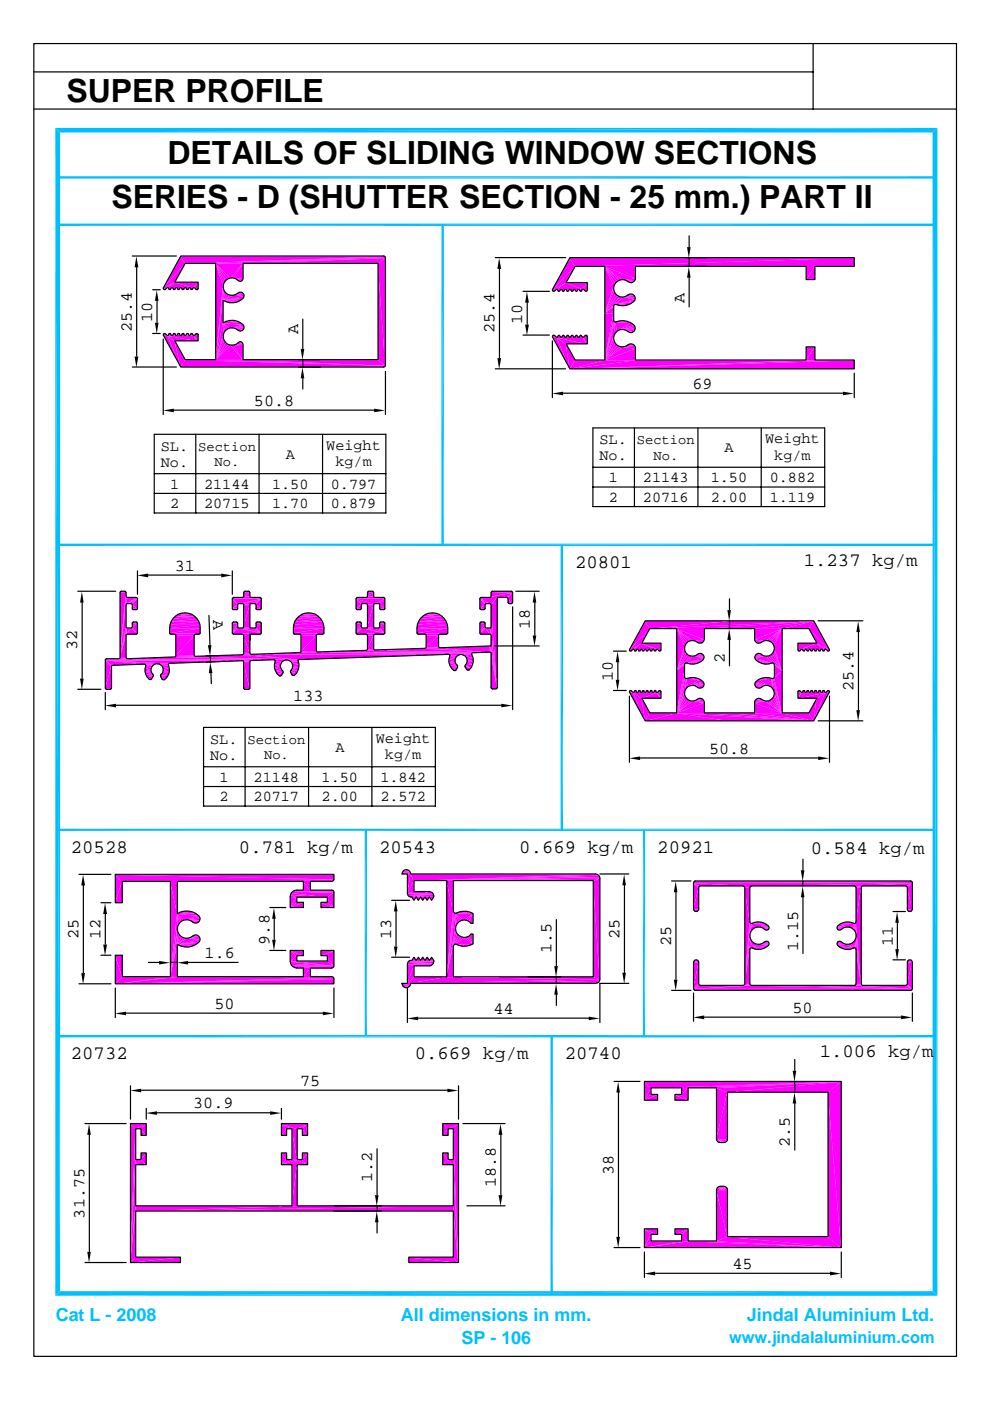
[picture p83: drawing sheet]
<svg xmlns="http://www.w3.org/2000/svg" width="210mm" height="297mm" viewBox="0 0 210 297" stroke-linecap="round" stroke-linejoin="round" font-family="sans-serif">
<defs><g id="words">
<g font-size="6.8">
<text x="14.1" y="21.5">SUPER PROFILE</text>
<text x="35.5" y="34.7">DETAILS OF SLIDING WINDOW SECTIONS</text>
<text x="23.6" y="44.1">SERIES - D (SHUTTER SECTION - 25 mm.) PART II</text>
</g>
<g font-size="4">
<text x="170.4" y="120">1.237 kg/m</text>
<text x="121.9" y="120.4">20801</text>
<text x="15" y="180.8">20528</text>
<text x="50.7" y="180.8">0.781 kg/m</text>
<text x="80.4" y="180.8">20543</text>
<text x="110.1" y="180.8">0.669 kg/m</text>
<text x="139.4" y="180.8">20921</text>
<text x="171.9" y="181">0.584 kg/m</text>
<text x="15" y="224.5">20732</text>
<text x="87.9" y="224.5">0.669 kg/m</text>
<text x="119.8" y="224.5">20740</text>
<text x="173.8" y="224.1">1.006 kg/m</text>
</g>
<g font-size="3.8" fill="#00bfff">
<text x="11.8" y="280.1">Cat L - 2008</text>
<text x="85" y="280.1">All dimensions in mm.</text>
<text x="158.4" y="280.1">Jindal Aluminium Ltd.</text>
<text x="97.8" y="285.1">SP - 106</text>
</g>
<g font-size="3.6">
<text x="145.1" y="64.2" transform="rotate(-90 145.1 64.2)">A</text>
<text x="27.9" y="70.3" transform="rotate(-90 27.9 70.3)">25.4</text>
<text x="32.3" y="68.3" transform="rotate(-90 32.3 68.3)">10</text>
<text x="63.2" y="70.8" transform="rotate(-90 63.2 70.8)">A</text>
<text x="104.9" y="70.7" transform="rotate(-90 104.9 70.7)">25.4</text>
<text x="110.7" y="68.6" transform="rotate(-90 110.7 68.6)">10</text>
<text x="146.8" y="82.5">69</text>
<text x="53.8" y="86">50.8</text>
<text x="37" y="121">31</text>
<text x="45.2" y="131.4" transform="rotate(88 45.2 131.4)">A</text>
<text x="16.4" y="137.9" transform="rotate(-90 16.4 137.9)">32</text>
<text x="112.4" y="133.4" transform="rotate(-90 112.4 133.4)">18</text>
<text x="153.7" y="140.6" transform="rotate(-90 153.7 140.6)">2</text>
<text x="62.2" y="148.6">133</text>
<text x="129.9" y="144.4" transform="rotate(-90 129.9 144.4)">10</text>
<text x="181" y="146.5" transform="rotate(-90 181 146.5)">25.4</text>
<text x="150.3" y="159.8">50.8</text>
<text x="16.6" y="199.2" transform="rotate(-90 16.6 199.2)">25</text>
<text x="21.3" y="199.2" transform="rotate(-90 21.3 199.2)">12</text>
<text x="43.4" y="203.1">1.6</text>
<text x="57.1" y="200.3" transform="rotate(-90 57.1 200.3)">9.8</text>
<text x="82.9" y="199.1" transform="rotate(-90 82.9 199.1)">13</text>
<text x="116.9" y="202" transform="rotate(-90 116.9 202)">1.5</text>
<text x="131.4" y="199.1" transform="rotate(-90 131.4 199.1)">25</text>
<text x="142.3" y="200.6" transform="rotate(-90 142.3 200.6)">25</text>
<text x="169.2" y="201.7" transform="rotate(-90 169.2 201.7)">1.15</text>
<text x="189.3" y="200.6" transform="rotate(-90 189.3 200.6)">11</text>
<text x="45.5" y="213.9">50</text>
<text x="104.6" y="215">44</text>
<text x="168.1" y="214.7">50</text>
<text x="63.7" y="230.2">75</text>
<text x="41" y="235">30.9</text>
<text x="167.5" y="243.3" transform="rotate(-90 167.5 243.3)">2.5</text>
<text x="78.9" y="250.6" transform="rotate(-90 78.9 250.6)">1.2</text>
<text x="105.1" y="251.7" transform="rotate(-90 105.1 251.7)">18.8</text>
<text x="130.1" y="249.1" transform="rotate(-90 130.1 249.1)">38</text>
<text x="17.9" y="258.3" transform="rotate(-90 17.9 258.3)">31.75</text>
<text x="155.3" y="269">45</text>
</g>
<text font-size="3.5" fill="#00bfff" x="154.6" y="284.7">www.jindalaluminium.com</text>
<g font-size="3.2">
<text x="34.1" y="95.5">SL.</text>
<text x="69.2" y="95.4">Weight</text>
<text x="127.1" y="94.2">SL.</text>
<text x="153.6" y="95.9">A</text>
<text x="162.2" y="94">Weight</text>
<text x="34.1" y="98.9">No.</text>
<text x="60.6" y="97.2">A</text>
<text x="71.1" y="98.8">kg/m</text>
<text x="127.1" y="97.6">No.</text>
<text x="164.2" y="97.4">kg/m</text>
<text x="36.1" y="107.8">2</text>
<text x="36.1" y="103.6">1</text>
<text x="43.3" y="103.6">21144</text>
<text x="43.3" y="107.8">20715</text>
<text x="57.7" y="107.8">1.70</text>
<text x="57.7" y="103.6">1.50</text>
<text x="70.1" y="103.6">0.797</text>
<text x="70.1" y="107.8">0.879</text>
<text x="129.1" y="102.2">1</text>
<text x="129.1" y="106.4">2</text>
<text x="136.3" y="102.2">21143</text>
<text x="136.3" y="106.4">20716</text>
<text x="150.7" y="106.4">2.00</text>
<text x="150.7" y="102.2">1.50</text>
<text x="163.2" y="102.2">0.882</text>
<text x="163.2" y="106.4">1.119</text>
<text x="44.6" y="157.7">SL.</text>
<text x="44.6" y="161.1">No.</text>
<text x="71.1" y="159.4">A</text>
<text x="79.7" y="157.5">Weight</text>
<text x="81.6" y="160.9">kg/m</text>
<text x="46.5" y="165.7">1</text>
<text x="53.8" y="165.7">21148</text>
<text x="68.2" y="165.7">1.50</text>
<text x="80.6" y="165.7">1.842</text>
<text x="46.5" y="169.9">2</text>
<text x="53.8" y="169.9">20717</text>
<text x="68.2" y="169.9">2.00</text>
<text x="80.6" y="169.9">2.572</text>
</g>
<g font-size="2.9">
<text x="42" y="95.5">Section</text>
<text x="135" y="94.2">Section</text>
<text x="45.5" y="98.8">No.</text>
<text x="138.6" y="97.4">No.</text>
<text x="52.5" y="157.7">Section</text>
<text x="56" y="161">No.</text>
</g>
</g></defs>
<g fill="#f0f">
<path d="M22.5 146.2l1-.1z"/>
<path d="M51.9 146.2l.9-.1z"/>
<path d="M51.7 146.1h1.1z"/>
<path d="M22.4 146.1h1.1z"/>
<path d="M104.1 146l1 .1z"/>
<path d="M104.1 146h1.2z"/>
<path d="M22.4 146.1l1.2-.1-.1 .1z"/>
<path d="M51.7 146.1l1.2-.1-.1 .1z"/>
<path d="M22.3 146h1.3l-1.2 .1z"/>
<path d="M51.6 146h1.3l-1.2 .1z"/>
<path d="M104.1 146l1.3-.1-.1 .1z"/>
<path d="M104.1 145.9h1.3l-1.3 .1z"/>
<path d="M34.3 144.1l.5 .1z"/>
<path d="M31.6 144.1l.5-.1-.2 .2z"/>
<path d="M34.3 144.1l1-.4-.5 .5z"/>
<path d="M31.2 143.6l.9 .4-.5 .1z"/>
<path d="M34 143.5l1.3 .2-1 .4z"/>
<path d="M31.2 143.6l1.2-.2-.3 .6z"/>
<path d="M34 143.3l1.3 .4-1.3-.2z"/>
<path d="M59.2 143.4l.4-.2-.2 .2z"/>
<path d="M31.2 143.6l1.3-.4-.1 .2z"/>
<path d="M61.8 143.2h.6z"/>
<path d="M34 143.3l1.6-.2-.3 .6z"/>
<path d="M34 143.1h1.6l-1.6 .2z"/>
<path d="M30.9 143.1l1.6 .1-1.3 .4z"/>
<path d="M30.9 143.1l1.4-.1 .2 .2z"/>
<path d="M58.7 142.9l.9 .3-.4 .2z"/>
<path d="M34.3 142.8l1.3 .3h-1.6z"/>
<path d="M61.8 143.2l1-.4-.4 .4z"/>
<path d="M30.9 143.1l1.2-.4 .2 .3z"/>
<path d="M58.7 142.9l1.2-.2-.3 .5z"/>
<path d="M61.6 142.6l1.2 .2-1 .4z"/>
<path d="M30.7 142.5l1.4 .2-1.2 .4z"/>
<path d="M58.7 142.9l1.3-.4-.1 .2z"/>
<path d="M34.3 142.8l1.6-.4-.3 .7z"/>
<path d="M34.5 142.4h1.4l-1.6 .4z"/>
<path d="M61.5 142.4l1.3 .4-1.2-.2z"/>
<path d="M58.3 142.3l1.7 .2-1.3 .4z"/>
<path d="M30.7 142.5l1.3-.2 .1 .4z"/>
<path d="M58.3 142.3h1.6l.1 .2z"/>
<path d="M61.6 142.2l1.2 .6-1.3-.4z"/>
<path d="M61.6 142.2h1.5l-.3 .6z"/>
<path d="M96.2 142.2l.4-.1-.2 .2z"/>
<path d="M98.9 142l.5 .1-.3 .1z"/>
<path d="M34.5 142l1.4 .4h-1.4z"/>
<path d="M58.3 142.3l1.3-.3 .3 .3z"/>
<path d="M30.7 142.5l1.3-.6v.4z"/>
<path d="M61.8 141.9l1.3 .3h-1.5z"/>
<path d="M30.7 141.8l1.3 .1-1.3 .6z"/>
<path d="M95.7 141.8l.9 .3-.4 .1z"/>
<path d="M34.5 142l1.3-.3 .1 .7z"/>
<path d="M58.1 141.6l1.5 .4-1.3 .3z"/>
<path d="M34.5 141.6l1.3 .1-1.3 .3z"/>
<path d="M58.1 141.6h1.3l.2 .4z"/>
<path d="M98.9 142l1-.4-.5 .5z"/>
<path d="M61.8 141.9l1.5-.4-.2 .7z"/>
<path d="M95.7 141.8l1.2-.3-.3 .6z"/>
<path d="M30.7 141.8l1.4-.3-.1 .4z"/>
<path d="M62 141.5h1.3l-1.5 .4z"/>
<path d="M98.6 141.5l1.3 .1-1 .4z"/>
<path d="M23.6 141.4v4.6h-1.3z"/>
<path d="M95.7 141.8l1.3-.5-.1 .2z"/>
<path d="M98.5 141.3l1.4 .3-1.3-.1z"/>
<path d="M34.2 141.3l1.6 .4-1.3-.1z"/>
<path d="M30.8 141.3l1.3 .2-1.4 .3z"/>
<path d="M58.1 141.6l1.3-.4v.4z"/>
<path d="M30.8 141.3l1.5-.1-.2 .3z"/>
<path d="M95.3 141.2l1.7 .1-1.3 .5z"/>
<path d="M95.3 141.2l1.6-.1 .1 .2z"/>
<path d="M98.6 141.1l1.3 .5-1.4-.3z"/>
<path d="M62 141.1l1.3 .4h-1.3z"/>
<path d="M34.2 141.3l1.4-.2 .2 .6z"/>
<path d="M30.8 141l1.5 .2-1.5 .1z"/>
<path d="M33.9 141l1.7 .1-1.4 .2z"/>
<path d="M58.1 141l1.3 .2-1.3 .4z"/>
<path d="M98.6 141.1l1.6-.2-.3 .7z"/>
<path d="M30.8 141l1.9-.1-.4 .3z"/>
</g>
<path d="M30.6 140.9h2.1" fill="none" stroke="#f0f" stroke-width=".21"/>
<path d="M62 141.1l1.3-.2v.6z" fill="#f0f"/>
<path d="M33.5 141h2.1" fill="none" stroke="#f0f" stroke-width=".25"/>
<path d="M95.3 141.2l1.3-.4 .3 .3z" fill="#f0f"/>
<path d="M30.6 140.9h2.5M33.1 140.8h2.5" fill="none" stroke="#f0f" stroke-width=".21"/>
<g fill="#f0f">
<path d="M58.1 141l1.4-.3-.1 .5z"/>
<path d="M98.8 140.7l1.4 .2-1.6 .2z"/>
</g>
<path d="M33.1 140.8h2.8" fill="none" stroke="#f0f" stroke-width=".21"/>
<g fill="#f0f">
<path d="M61.8 140.7l1.5 .2-1.3 .2z"/>
<path d="M95.1 140.5l1.5 .3-1.3 .4z"/>
<path d="M95.1 140.5l1.3-.1 .2 .4z"/>
<path d="M51.6 140.4l1.3 5.6h-1.3z"/>
<path d="M58.1 141l1.6-.6-.2 .3z"/>
<path d="M51.6 140.4h1.3v5.6z"/>
<path d="M99 140.4l1.2 .5-1.4-.2z"/>
<path d="M61.6 140.3l1.7 .6-1.5-.2z"/>
<path d="M58.3 140.3l1.4 .1-1.6 .6z"/>
<path d="M61.6 140.3l1.6-.1 .1 .7z"/>
<path d="M51.5 140.2l1.4 .2h-1.3z"/>
<path d="M99 140.4l1.3-.2-.1 .7z"/>
<path d="M51.5 140.2h1.5l-.1 .2z"/>
<path d="M51.4 140.2h1.6z"/>
<path d="M58.3 140.3l1.8-.1-.4 .2z"/>
<path d="M58.3 140.1l1.8 .1-1.8 .1z"/>
<path d="M61.3 140.1l1.9 .1-1.6 .1z"/>
<path d="M51.4 140.2l1.8-.1z"/>
<path d="M95.1 140.5l1.3-.5v.4z"/>
<path d="M61.3 140.1l1.9-.1v.2z"/>
</g>
<path d="M22.3 140.1h30.9M58.3 140.1h2.2M60.9 140h2.3" fill="none" stroke="#f0f" stroke-width=".21"/>
<g fill="#f0f">
<path d="M22.3 140l29.1 .2-15.5 .5z"/>
<path d="M22.3 140l13.6 .7-2.8 .1z"/>
<path d="M22.3 140l10.8 .8-2.5 .1z"/>
<path d="M22.3 140l8.3 .9-6.8 .2z"/>
<path d="M22.3 140l1.5 1.1-.2 .1z"/>
<path d="M22.3 140l1.3 1.2v.2z"/>
<path d="M22.3 140l1.3 1.4-1.3 4.6z"/>
</g>
<path d="M58 140h5.2M58.2 140h2.7M22.3 140h35.7M58.2 140h2.3" fill="none" stroke="#f0f" stroke-width=".21"/>
<path d="M99 139.9l1.3 .3-1.3 .2z" fill="#f0f"/>
<path d="M58 139.9h5.4" fill="none" stroke="#f0f" stroke-width=".21"/>
<path d="M95.1 139.8l1.3 .2-1.3 .5z" fill="#f0f"/>
<path d="M22.4 139.8h41M63.4 139.9h-41.1" fill="none" stroke="#f0f" stroke-width=".21"/>
<g fill="#f0f">
<path d="M25.1 139.7h1.9z"/>
<path d="M25.3 139.6l1.7 .1z"/>
<path d="M95.1 139.8l1.4-.2-.1 .4z"/>
<path d="M98.8 139.5l1.5 .7-1.3-.3z"/>
<path d="M98.8 139.5h1.4l.1 .7z"/>
<path d="M25.4 139.5l1.4 .1h-1.5z"/>
<path d="M25.4 139.5h1.3l.1 .1z"/>
<path d="M27 139.7l10-.4 26.4 .6z"/>
<path d="M37 139.3l26.4 .6z"/>
<path d="M95.1 139.8l1.6-.5-.2 .3z"/>
<path d="M37.1 139.3l4.3-.1 22 .7z"/>
<path d="M98.6 139.2l1.6 .3h-1.4z"/>
</g>
<path d="M37.1 139.2h4.3" fill="none" stroke="#f0f" stroke-width=".21"/>
<path d="M95.3 139.1l1.4 .2-1.6 .5z" fill="#f0f"/>
<path d="M37.1 139.2h4.1" fill="none" stroke="#f0f" stroke-width=".21"/>
<g fill="#f0f">
<path d="M95.3 139.1l1.8-.1-.4 .3z"/>
<path d="M95.3 139h1.8l-1.8 .1z"/>
<path d="M98.3 139l1.9 .5-1.6-.3z"/>
</g>
<path d="M37.2 139.1h4" fill="none" stroke="#f0f" stroke-width=".21"/>
<path d="M41.4 139.2l10-.3 12 1z" fill="#f0f"/>
<path d="M95.3 138.9h2.2" fill="none" stroke="#f0f" stroke-width=".21"/>
<path d="M98.3 139l1.6-.2 .3 .7z" fill="#f0f"/>
<path d="M95.2 138.9h2.3M95.2 138.8h2.7M97.9 138.9h2" fill="none" stroke="#f0f" stroke-width=".21"/>
<g fill="#f0f">
<path d="M51.4 138.9l1.8-.1 10.2 1.1z"/>
<path d="M51.4 138.9l1.8-.1z"/>
<path d="M53.2 138.8h41.9l-31.7 1.1z"/>
</g>
<path d="M95.1 138.8h4.8" fill="none" stroke="#f0f" stroke-width=".21"/>
<path d="M51.5 138.8h1.7z" fill="#f0f"/>
<path d="M95.1 138.8h4.8" fill="none" stroke="#f0f" stroke-width=".21"/>
<g fill="#f0f">
<path d="M51.6 138.6l1.4 .1-1.5 .1z"/>
<path d="M104.1 138.6l1.3 7.3h-1.3z"/>
<path d="M51.6 138.6l1.3-.1 .1 .2z"/>
</g>
<path d="M53.2 138.6h46.8" fill="none" stroke="#f0f" stroke-width=".3"/>
<path d="M53.2 138.6h47" fill="none" stroke="#f0f" stroke-width=".34"/>
<path d="M53.2 138.6h47M67.3 138.1h36.5" fill="none" stroke="#f0f" stroke-width=".38"/>
<path d="M63.7 138.3h40.1M63.7 138.3h3.6M63.8 138.1h3.3M103.8 138.4h-40.3" fill="none" stroke="#f0f" stroke-width=".21"/>
<g fill="#f0f">
<path d="M77.6 138l1.8-.1 24.4 .4z"/>
<path d="M77.6 138l1.8-.1z"/>
<path d="M77.8 137.9h1.6z"/>
<path d="M77.9 137.7l1.3 .1-1.4 .1z"/>
<path d="M77.9 137.7l1.3-.1v.2z"/>
<path d="M79.4 137.9l10.6-.4 13.8 .8z"/>
<path d="M90 137.5l13.8 .8z"/>
<path d="M90.3 137.4h2.9l10.6 .9z"/>
</g>
<path d="M90.3 137.4h2.9M90.3 137.3h2.7M90.3 137.2h2.7" fill="none" stroke="#f0f" stroke-width=".21"/>
<g fill="#f0f">
<path d="M93.2 137.4l10.6-.4v1.3z"/>
<path d="M103.8 137l.2 1.4-.2-.1z"/>
<path d="M103.8 137l.3 1.6z"/>
<path d="M103.8 137l1.6 8.9z"/>
<path d="M103.8 137l.2-.1 1.4 9z"/>
<path d="M104.1 136.8l1.3 9.1z"/>
<path d="M26.7 134.8v4.7h-1.3z"/>
<path d="M67 134.8v3.2l-3.2 .2z"/>
<path d="M90.3 137.2l2.6-2.4v2.3z"/>
<path d="M79.2 134.8v2.8l-1.3 .1z"/>
<path d="M41.1 134.8v4.2l-3.9 .1z"/>
<path d="M63.8 134.8h3.2l-3.2 3.4z"/>
<path d="M77.9 134.8h1.3l-1.3 2.9z"/>
<path d="M90.3 134.8h2.6l-2.6 2.4z"/>
<path d="M37.2 134.8h3.9l-3.9 4.3z"/>
<path d="M104.1 134.8l1.3 11.1-1.3-9.1z"/>
<path d="M51.6 134.8l1.3 3.7-1.3 .1z"/>
<path d="M77.9 134.8l1.3-.2v.2z"/>
</g>
<path d="M63.8 134.7h3.3M90.3 134.7h2.7" fill="none" stroke="#f0f" stroke-width=".21"/>
<path d="M77.8 134.6h1.4l-1.3 .2z" fill="#f0f"/>
<path d="M37.1 134.7h4.1M63.7 134.7h3.4" fill="none" stroke="#f0f" stroke-width=".21"/>
<g fill="#f0f">
<path d="M51.5 134.6l1.4-.1-1.3 .3z"/>
<path d="M51.6 134.8l1.3-.3v4z"/>
<path d="M77.8 134.6l1.6-.1z"/>
<path d="M77.6 134.5h1.8z"/>
</g>
<path d="M37.1 134.6h4.3M51.4 134.5h3.7M63.7 134.6h3.6M75.7 134.5h5.6M90.3 134.6h2.9" fill="none" stroke="#f0f" stroke-width=".21"/>
<path d="M51.4 134.5h1.5z" fill="#f0f"/>
<g fill="none" stroke="#f0f" stroke-width=".21">
<path d="M26.9 134.5h2.1M35.9 134.4h6.5M36 134.5h6.3M37 134.5h5.1M37 134.6h4.4M49.2 134.4h6.1M49.3 134.5h5.9M62.1 134.4h6.5M62.2 134.5h6.3M63.5 134.5h4.9M63.5 134.6h3.8M75.4 134.4h6.1"/>
<path d="M75.5 134.5h5.9M88.3 134.4h6.6M88.4 134.5h6.4M90 134.5h4.6M90 134.6h3.2M101.8 134.5h2"/>
</g>
<path d="M26.9 134.4h2.2M101.7 134.4h2.1" fill="none" stroke="#f0f" stroke-width=".25"/>
<g fill="#f0f">
<path d="M62.1 134.3l6.5-1.1v1.1z"/>
<path d="M35.9 134.3l6.5-1.1v1.1z"/>
<path d="M88.3 134.3l6.6-1.1v1.1z"/>
<path d="M88.3 133.2h6.6l-6.6 1.1z"/>
<path d="M35.9 133.2h6.5l-6.5 1.1z"/>
<path d="M62.1 133.2h6.5l-6.5 1.1z"/>
<path d="M75.4 134.3l1.4-1.1 4.7 1.1z"/>
<path d="M76.8 133.2h.8l3.9 1.1z"/>
<path d="M27.7 133.2l1.4 1.1-2.2 .2z"/>
<path d="M27.7 133.2l-.9 1.4z"/>
<path d="M26.9 133.2h.8l-.9 1.4z"/>
<path d="M26.9 133.2l-.2 1.6z"/>
<path d="M26.9 133.2l-.2 1.6-1.3 4.7z"/>
<path d="M77.6 133.2h1.8l2.1 1.1z"/>
<path d="M79.4 133.2h.8l1.3 1.1z"/>
<path d="M101.7 134.3l1.3-1.1 .8 1.3z"/>
<path d="M103 133.2l1 1.4-.2-.1z"/>
<path d="M103 133.2h.8l.2 1.4z"/>
<path d="M103.8 133.2l.3 1.6z"/>
<path d="M49.2 134.3l1.4-1.1 4.7 1.1z"/>
<path d="M50.6 133.2h.8l3.9 1.1z"/>
<path d="M51.4 133.2h1.8l2.1 1.1z"/>
<path d="M53.2 133.2h.7l1.4 1.1z"/>
<path d="M75.4 134.3l1.2-1.1h.2z"/>
<path d="M77.6 133.2h1.8z"/>
<path d="M49.2 134.3l1.2-1.1h.2z"/>
<path d="M101.7 134.3l1.2-1.1h.1z"/>
<path d="M27.7 133.2h.2l1.2 1.1z"/>
<path d="M103.8 133.2h.2l.1 1.6z"/>
<path d="M104 133.2l1.4 12.7-1.3-11.1z"/>
<path d="M80.2 133.2h.1l1.2 1.1z"/>
<path d="M51.4 133.2h1.8z"/>
<path d="M26.8 133.2h.1l-1.5 6.3z"/>
<path d="M53.9 133.2h.2l1.2 1.1z"/>
<path d="M51.4 133.2h1.6z"/>
<path d="M77.6 133.2h1.6z"/>
<path d="M102.8 133l.1 .2-1.2 1.1z"/>
<path d="M77.8 133.2l1.4-.2v.2z"/>
<path d="M26.7 133l.1 .2-1.4 6.3z"/>
<path d="M51.5 133.2l1.4-.2 .1 .2z"/>
<path d="M76.5 133l.1 .2-1.2 1.1z"/>
<path d="M50.3 133l.1 .2-1.2 1.1z"/>
<path d="M51.6 133h1.3l-1.4 .2z"/>
<path d="M80.4 133l1.1 1.3-1.2-1.1z"/>
<path d="M77.9 133h1.3l-1.4 .2z"/>
<path d="M104.1 133l1.3 12.9z"/>
<path d="M54.2 133l1.1 1.3-1.2-1.1z"/>
<path d="M28 133l1.1 1.3-1.2-1.1z"/>
<path d="M35.9 133.2l6.4-.7 .1 .7z"/>
<path d="M88.3 133.2l6.5-.7 .1 .7z"/>
<path d="M62.1 133.2l6.4-.7 .1 .7z"/>
<path d="M88.4 132.5h6.4l-6.5 .7z"/>
<path d="M62.2 132.5h6.3l-6.4 .7z"/>
<path d="M36 132.5h6.3l-6.4 .7z"/>
<path d="M80.4 133l1.1-.8v2.1z"/>
<path d="M54.2 133l1.1-.8v2.1z"/>
<path d="M102.8 132.2v.8l-1.1 1.3z"/>
<path d="M28 133l1.1-.8v2.1z"/>
<path d="M76.5 132.2v.8l-1.1 1.3z"/>
<path d="M50.3 132.2v.8l-1.1 1.3z"/>
<path d="M28 132.2h1.1l-1.1 .8z"/>
<path d="M101.7 132.2h1.1l-1.1 2.1z"/>
<path d="M80.4 132.2h1.1l-1.1 .8z"/>
<path d="M49.2 132.2h1.1l-1.1 2.1z"/>
<path d="M75.4 132.2h1.1l-1.1 2.1z"/>
<path d="M54.2 132.2h1.1l-1.1 .8z"/>
<path d="M80.5 132l1 .2h-1.1z"/>
<path d="M101.8 132l1 .2h-1.1z"/>
<path d="M49.2 132.2l1-.2 .1 .2z"/>
<path d="M101.8 132h.9l.1 .2z"/>
<path d="M54.2 132.2l1-.2 .1 .2z"/>
<path d="M28.1 132l1 .2h-1.1z"/>
<path d="M49.3 132h.9l-1 .2z"/>
<path d="M75.5 132l1 .2h-1.1z"/>
<path d="M54.3 132h.9l-1 .2z"/>
<path d="M75.5 132h1v.2z"/>
<path d="M80.5 132h.9l.1 .2z"/>
<path d="M28.1 132h.9l.1 .2z"/>
<path d="M54.3 132l.8-.1z"/>
<path d="M54.3 132h.9z"/>
<path d="M49.3 132l.7-.1z"/>
<path d="M49.3 132h.9z"/>
<path d="M80.7 131.9l.7 .1z"/>
<path d="M80.5 132h.9z"/>
<path d="M101.9 131.9l.8 .1z"/>
<path d="M101.8 132h.9z"/>
<path d="M28.2 131.9l.8 .1z"/>
<path d="M28.1 132h.9z"/>
<path d="M75.7 131.9l.8 .1z"/>
<path d="M75.5 132h1z"/>
<path d="M88.4 132.5l6.1-.7 .3 .7z"/>
<path d="M62.2 132.5l6.1-.7 .2 .7z"/>
<path d="M36 132.5l6.1-.7 .2 .7z"/>
<path d="M36.2 131.8h5.9l-6.1 .7z"/>
<path d="M62.4 131.8h5.9l-6.1 .7z"/>
<path d="M88.7 131.8h5.8l-6.1 .7z"/>
<path d="M88.7 131.8l5.4-.6 .4 .6z"/>
<path d="M62.4 131.8l5.5-.6 .4 .6z"/>
<path d="M36.2 131.8l5.5-.6 .4 .6z"/>
<path d="M89.1 131.2h5l-5.4 .6z"/>
<path d="M62.8 131.2h5.1l-5.5 .6z"/>
<path d="M36.6 131.2h5.1l-5.5 .6z"/>
<path d="M62.8 131.2l4.6-.5 .5 .5z"/>
<path d="M89.1 131.2l4.5-.5 .5 .5z"/>
<path d="M36.6 131.2l4.6-.5 .5 .5z"/>
<path d="M89.1 131.2l.5-.5h4z"/>
<path d="M62.8 131.2l.6-.5h4z"/>
<path d="M37.1 130.7h4.1l-4.6 .5z"/>
</g>
<path d="M37.1 130.5h4.1M63.4 130.5h4M89.6 130.5h4" fill="none" stroke="#f0f" stroke-width=".42"/>
<path d="M37.7 130.2h2.9M64 130.2h2.8M90.2 130.2h2.8" fill="none" stroke="#f0f" stroke-width=".21"/>
<g fill="#f0f">
<path d="M38.4 130.1h1.5z"/>
<path d="M64.6 130.1h1.5z"/>
<path d="M90.9 130.1h1.4z"/>
<path d="M101.9 129.3h.8z"/>
<path d="M49.5 129.3h.7z"/>
<path d="M49.3 129.3h.9z"/>
<path d="M101.8 129.3h.9z"/>
<path d="M75.7 129.3h.8z"/>
<path d="M28.2 129.3h.8z"/>
<path d="M54.5 129.3h.7z"/>
<path d="M54.3 129.3h.9z"/>
<path d="M28.1 129.3h.9z"/>
<path d="M75.5 129.3h1z"/>
<path d="M80.5 129.3h.8z"/>
<path d="M80.5 129.3h.9z"/>
<path d="M101.8 129.3l1-.2-.1 .2z"/>
<path d="M28.1 129.3l1-.2-.1 .2z"/>
<path d="M80.5 129.3l1-.2-.1 .2z"/>
<path d="M75.5 129.3l1-.2v.2z"/>
<path d="M54.3 129.3l1-.2-.1 .2z"/>
<path d="M49.3 129.3l1-.2-.1 .2z"/>
<path d="M54.2 129.1h1.1l-1 .2z"/>
<path d="M49.2 129.1h1.1l-1 .2z"/>
<path d="M80.4 129.1h1.1l-1 .2z"/>
<path d="M28 129.1h1.1l-1 .2z"/>
<path d="M101.7 129.1h1.1l-1 .2z"/>
<path d="M75.4 129.1h1.1l-1 .2z"/>
<path d="M101.7 129.1l1.1-.8v.8z"/>
<path d="M26.7 128.3v4.7l-1.3 6.5z"/>
<path d="M49.2 129.1l1.1-.8v.8z"/>
<path d="M79.2 128.3v4.7h-1.3z"/>
<path d="M75.4 129.1l1.1-.8v.8z"/>
<path d="M52.9 128.3v4.7h-1.3z"/>
<path d="M77.9 128.3h1.3l-1.3 4.7z"/>
<path d="M51.6 128.3h1.3l-1.3 4.7z"/>
<path d="M28 128.3l1.1 .8h-1.1z"/>
<path d="M54.2 128.3l1.1 .8h-1.1z"/>
<path d="M104.1 128.3l1.3 17.6-1.3-12.9z"/>
<path d="M49.2 129.1l1.2-1-.1 .2z"/>
<path d="M77.9 128.3l1.3-.2v.2z"/>
<path d="M54.1 128.1l1.2 1z"/>
<path d="M77.8 128.1h1.4l-1.3 .2z"/>
<path d="M75.4 129.1l1.2-1z"/>
<path d="M27.9 128.1l1.2 1z"/>
<path d="M51.5 128.1l1.4 .2h-1.3z"/>
<path d="M51.5 128.1h1.5l-.1 .2z"/>
<path d="M101.7 129.1l1.2-1z"/>
<path d="M77.6 128l1.6 .1z"/>
<path d="M51.5 128.1l1.7-.1z"/>
<path d="M51.4 128h1.8z"/>
</g>
<path d="M76.8 128h2.6" fill="none" stroke="#f0f" stroke-width=".21"/>
<g fill="#f0f">
<path d="M77.6 128h1.8z"/>
<path d="M80.4 128l1.1 1.1h-1.1z"/>
<path d="M107.7 128h.7z"/>
<path d="M107.7 128h.8z"/>
<path d="M107.7 128l.9-.2-.1 .2z"/>
<path d="M107.7 127.8h.9l-.9 .2z"/>
<path d="M50.6 128l4.7-1-3.9 1z"/>
<path d="M51.4 128l3.9-1-2.1 1z"/>
<path d="M53.2 128l2.1-1-1.4 1z"/>
<path d="M53.9 128l1.4-1-1.2 1.1z"/>
<path d="M54.1 128.1l1.2-1.1v2.1z"/>
<path d="M79.4 128l2.1-1-1.1 1z"/>
<path d="M80.4 128l1.1-1v2.1z"/>
<path d="M26.9 128l2.2-1-1.4 1z"/>
<path d="M27.7 128l1.4-1-1.2 1.1z"/>
<path d="M27.9 128.1l1.2-1.1v2.1z"/>
<path d="M49.2 127h6.1l-4.7 1z"/>
<path d="M49.2 127l1.4 1-.2 .1z"/>
<path d="M49.2 127l1.2 1.1-1.2 1z"/>
<path d="M75.4 127h6.1l-2.1 1z"/>
<path d="M75.4 127l4 1h-2.6z"/>
<path d="M75.4 127l1.4 1-.2 .1z"/>
<path d="M75.4 127l1.2 1.1-1.2 1z"/>
<path d="M101.7 127l1.3 1-.1 .1z"/>
<path d="M101.7 127l1.2 1.1-1.2 1z"/>
<path d="M107.7 127l.9 .8h-.9z"/>
<path d="M101.8 126.8l1.2 1.2-1.3-1z"/>
<path d="M101.8 126.8l2 1.2h-.8z"/>
<path d="M101.8 126.8l2.2 1.3z"/>
</g>
<path d="M49.2 126.9h6.1M75.4 126.9h6.1" fill="none" stroke="#f0f" stroke-width=".21"/>
<g fill="#f0f">
<path d="M26.9 128l2.1-1.2 .1 .2z"/>
<path d="M26.8 128.1l2.2-1.3z"/>
<path d="M107.6 126.8l1 1z"/>
</g>
<path d="M49.2 126.9h6M75.4 126.9h6" fill="none" stroke="#f0f" stroke-width=".21"/>
<g fill="#f0f">
<path d="M101.8 126.8l3.6-.1-1.4 1.4z"/>
<path d="M105.4 126.7l-1.3 1.6-.1-.2z"/>
<path d="M105.4 126.7v19.2l-1.3-17.6z"/>
</g>
<path d="M75.5 126.8h5.9" fill="none" stroke="#f0f" stroke-width=".21"/>
<g fill="#f0f">
<path d="M26.8 128.1l2-1.4 .2 .1z"/>
<path d="M26.9 126.7h1.9l-2 1.4z"/>
<path d="M26.9 126.7l-.2 1.6z"/>
</g>
<path d="M49.3 126.8h5.9M49.5 126.7h3.7M75.5 126.8h3.9M75.7 126.7h3.7M101.8 126.8h3.6M101.9 126.7h5.5" fill="none" stroke="#f0f" stroke-width=".21"/>
<g fill="#f0f">
<path d="M77.6 126.7h1.8z"/>
<path d="M26.8 126.6l.1 .1-.2 1.6z"/>
<path d="M26.8 126.6l-1.4 12.9z"/>
<path d="M51.4 126.7h1.8z"/>
</g>
<path d="M103.8 126.7h3.6" fill="none" stroke="#f0f" stroke-width=".21"/>
<g fill="#f0f">
<path d="M77.6 126.7l1.6-.1z"/>
<path d="M51.4 126.7l1.6-.1z"/>
<path d="M26.7 126.5l-1.3 13z"/>
<path d="M77.8 126.6l1.4-.1v.1z"/>
<path d="M51.5 126.6l1.4-.1 .1 .1z"/>
<path d="M77.9 126.5h1.3l-1.4 .1z"/>
<path d="M51.6 126.5h1.3l-1.4 .1z"/>
</g>
<path d="M104 126.6h3.4" fill="none" stroke="#f0f" stroke-width=".25"/>
<g fill="#f0f">
<path d="M104.1 126.5l4.5-.8-1.2 1z"/>
<path d="M107.4 126.7l1.2-1-1 1.1z"/>
<path d="M108.6 125.7v2.1l-1-1z"/>
<path d="M51.6 126.5l1.3-.8v.8z"/>
<path d="M77.9 126.5l1.3-.8v.8z"/>
<path d="M26.7 125.7l-1.3 13.8z"/>
<path d="M77.9 125.7h1.3l-1.3 .8z"/>
<path d="M25.4 125.7h1.3l-1.3 13.8z"/>
<path d="M51.6 125.7h1.3l-1.3 .8z"/>
<path d="M104.1 125.7h4.5l-4.5 .8z"/>
</g>
<path d="M104.1 125.6h4.5" fill="none" stroke="#f0f" stroke-width=".21"/>
<g fill="#f0f">
<path d="M25.4 125.5l1.3 .2h-1.3z"/>
<path d="M77.9 125.7l1.2-.2 .1 .2z"/>
<path d="M51.6 125.7l1.2-.2 .1 .2z"/>
<path d="M51.7 125.5h1.1l-1.2 .2z"/>
<path d="M77.9 125.5h1.2l-1.2 .2z"/>
<path d="M25.4 125.5h1.2l.1 .2z"/>
</g>
<path d="M104.1 125.6h4.5M104.1 125.5h4.4" fill="none" stroke="#f0f" stroke-width=".21"/>
<g fill="#f0f">
<path d="M51.7 125.5l1-.1z"/>
<path d="M51.7 125.5h1.1z"/>
<path d="M25.7 125.4l.9 .1z"/>
<path d="M25.4 125.5h1.2z"/>
<path d="M77.9 125.5l1-.1z"/>
<path d="M77.9 125.5h1.2z"/>
</g>
<path d="M16.5 125.4h8M17.4 127.7v16.1M53 134.5h2.1l.3-.3-.1-2.2h-1l-.1 1.1h-1l-.2-.2v-4.7l.2-.2 1 .1 .1 1.1h1l.1-2.3-.3-.2-2-.1-.1-.9-.3-.3h-.9l-.1 1-.3 .3h-1.8l-.3 .2v2.3h1l.1-1.1 1-.1 .3 .2-.1 4.9h-1.2l-.1-1.1-.7-.1-.3 .2v2.3l2.1 .1 .3 .2-.1 4-10.2 .5-.2-.3v-4.2l.2-.2 1-.1a3.4 3.4 0 0 0-3.2-4.5 3.4 3.4 0 0 0-3.2 4.5l1 .1 .3 .2-.1 4.5-10.4 .4-.1-4.9 .3-.2 2.1-.1v-2.3l-.2-.2h-.6l-.3 .2v1h-1.2l-.1-4.9 .3-.2h.8l.2 .2 .1 1h1v-2.3l-.2-.2h-1.9l-.3-.3-.1-1h-1.1v14l-.3 .3h-2.6l-.3 .2 .1 6.2h1l.2-.2 .1-4.8 6.9-.3 .3 .4a2.35 2.35 0 0 0 1 2.9l.6-.8-.1-.3a1.3 1.3 0 0 1 0-1.9 1.3 1.3 0 0 1 1.9 .1 1.3 1.3 0 0 1-.2 1.9v.3l.5 .8a2.52 2.52 0 0 0 1.1-3.4l.2-.2 15.5-.5 .3 .2v5.6l.2 .2h.8l.3-.2 .1-5.8 5-.2 .3 .1a2.57 2.57 0 0 0 1.1 3.3l.5-.7-.1-.4a1.32 1.32 0 0 1 0-1.9 1.32 1.32 0 0 1 2 .1 1.32 1.32 0 0 1-.3 1.9l.3 .8 .5 .1a3 3 0 0 0 .8-3.3l31.9-1.2 .3 .2a2.49 2.49 0 0 0 1.1 3.3l.5-.7v-.4a1.3 1.3 0 0 1-.2-1.9 1.3 1.3 0 0 1 1.9-.1 1.3 1.3 0 0 1 0 1.9l-.1 .4 .6 .7a2.59 2.59 0 0 0 .8-3.5l.3-.2h3.8v7.4l.3 .3 .9-.1 .1-19.3h2.1l.2 .2 .1 1 .6 .1 .3-.3-.1-2.3h-4.2l-.3 .3v.9l-2.1 .1-.3 .2 .1 2.3h1v-1l.3-.2h.8l.2 .2v4.9h-1.2l-.1-1-.2-.2h-.6l-.3 .2 .1 2.3 2.3 .1v2.4l-11 .4-.1-2.8 1.8-.1a3.3 3.3 0 0 0-2.5-4.4 3.3 3.3 0 0 0-3.9 3.1l.1 1.3 1.8 .1v2.9l-11 .4v-3.3l2.2-.1 .1-2.3-.3-.2h-.5l-.3 .2-.1 1h-1.1l-.1-4.9 .3-.2h1l.1 1.2h.9l.1-2.3-.3-.2-2-.1-.2-1.2h-.9l-.3 .3-.1 .9-2 .1-.3 .2 .1 2.3h.9l.1-1 .3-.2h.8l.2 .2-.1 4.9h-1.1l-.1-1-.3-.2h-.5l-.3 .2 .1 2.3 2.1 .1 .2 .2-.1 3.1-10.6 .4-.1-3.5 .2-.2h1.1l.3-.3a3.4 3.4 0 0 0-1.1-3.4 3.4 3.4 0 0 0-3.6-.6 3.6 3.6 0 0 0-1.7 4.2l1.3 .1 .2 .2-.1 3.6-10.5 .4-.2-.2v-4v1.3M108.7 128.7v21.8M16.5 146.1h4.9M22.3 146.8v3.7M24.7 149.5h81.7" fill="none" stroke="#000" stroke-width=".25"/>
<path d="M17.4 125.4l.3 2.3h-.7zM17 143.9h.7l-.3 2.3zM22.3 149.6l2.3-.4v.8zM106.3 149.2l2.3 .4-2.3 .4z" fill="#000"/>
<g fill="#00bfff">
<path d="M12.2 115.3h186l-186 .5z"/>
<path d="M12.2 115.8l186-.5v.5z"/>
</g>
<path d="M29.1 121v5M31.5 121.9h15.5M49.3 121v5M104.8 137h9.5M109.4 125.4h4.9M113.4 127.7v7" fill="none" stroke="#000" stroke-width=".25"/>
<path d="M29.1 122l2.3-.4v.8zM46.9 121.6l2.3 .4-2.3 .4zM112.9 134.7h.8l-.4 2.3zM113.3 125.4l.4 2.3h-.8z" fill="#000"/>
<g fill="#00bfff">
<path d="M197.7 28.1l1.1-1v247.6z"/>
<path d="M197.7 28.1l1.1 246.6-1.1-.9z"/>
<path d="M11.7 274.7l186-.9 1.1 .9z"/>
<path d="M11.7 274.7l1-.9h185z"/>
<path d="M11.7 27.1l1 246.7-1 .9z"/>
<path d="M11.7 27.1l1 1v245.7z"/>
<path d="M11.7 27.1h187.1l-186.1 1z"/>
<path d="M12.7 28.1l186.1-1-1.1 1z"/>
<path d="M12.2 37.4h186l-186 .5z"/>
<path d="M12.2 37.9l186-.5v.5z"/>
<path d="M12.2 47.4h186l-186 .5z"/>
<path d="M12.2 47.9l186-.5v.5z"/>
</g>
<path d="M7.2 9.2h195.6v278.4h-195.6zM7.2 15.2h165.2M172.4 9.2v13.9M7.2 23.1h195.6M44.3 130.5l.2 6.2M44.6 139v1.3M46.6 139l-2.9 .1M44.7 142.7l.1 2.3M46.6 140.3l-2.9 .1" fill="none" stroke="#000" stroke-width=".25"/>
<path d="M44.1 136.8h.7l-.3 2.3zM44.6 140.4l.4 2.3h-.7z" fill="#000"/>
<g fill="#f0f">
<path d="M24.4 208.6l46.3-1v1z"/>
<path d="M24.4 208.6l46.3-1.2v.2z"/>
<path d="M24.4 208.6l46.1-1.4 .2 .2z"/>
<path d="M24.4 208.6l13.1-1.5 33 .1z"/>
</g>
<path d="M37.5 207.1l33 .1" fill="none" stroke="#f0f" stroke-width=".21"/>
<g fill="#f0f">
<path d="M24.4 208.6l11.7-1.5h1.4z"/>
<path d="M25.9 207.1h10.2l-11.7 1.5z"/>
<path d="M65.7 205.3v1.8h-1.4z"/>
</g>
<path d="M64.3 205.3h6" fill="none" stroke="#f0f" stroke-width=".21"/>
<path d="M64.3 205.3h1.4l-1.4 1.8z" fill="#f0f"/>
<path d="M62.1 205.1h8.6M62.1 204.9h8.6M62.4 205.3h8.1" fill="none" stroke="#f0f" stroke-width=".21"/>
<path d="M61.7 204.9h9" fill="none" stroke="#f0f" stroke-width=".3"/>
<g fill="#f0f">
<path d="M61.6 204.3l9.1 .5-9-.1z"/>
<path d="M61.5 203.9l9.2 .9-9.1-.5z"/>
<path d="M61.5 203.9l1.4-.1 7.8 1z"/>
<path d="M62.9 203.8h6.4l1.4 1z"/>
<path d="M61.5 203.9l1.4-1.2v1.1z"/>
<path d="M69.3 202.7l1.4 2.1-1.4-1z"/>
<path d="M24.4 202.6h1.5v4.5z"/>
<path d="M24.4 202.6l1.5 4.5-1.5 1.5z"/>
<path d="M68 201.6h2.7l-2.7 1.1z"/>
<path d="M68 202.7l2.7-1.1-1.4 1.1z"/>
<path d="M69.3 202.7l1.4-1.1v3.2z"/>
<path d="M61.5 201.6h2.8v1.1z"/>
<path d="M61.5 201.6l2.8 1.1h-1.4z"/>
<path d="M61.5 201.6l1.4 1.1-1.4 1.2z"/>
<path d="M39.1 200.8l1.5-.1-.7 .2z"/>
</g>
<path d="M38.3 200.7h2.3" fill="none" stroke="#f0f" stroke-width=".21"/>
<path d="M38.3 200.5h3.1" fill="none" stroke="#f0f" stroke-width=".34"/>
<path d="M37.5 200.3v6.8h-1.4z" fill="#f0f"/>
<path d="M37.5 200.5h3.9" fill="none" stroke="#f0f" stroke-width=".34"/>
<g fill="#f0f">
<path d="M37.5 200.3l4.5-.4-.6 .4z"/>
<path d="M37.5 200.3l4.7-.7-.2 .3z"/>
<path d="M37.5 200.3l4.9-1.1-.2 .4z"/>
<path d="M37.5 200.3l1.9-1.3 3 .2z"/>
</g>
<path d="M39.4 199.1h3" fill="none" stroke="#f0f" stroke-width=".3"/>
<path d="M37.5 200.3l1.4-1.4 .5 .1z" fill="#f0f"/>
<path d="M39.9 199.1h2.5" fill="none" stroke="#f0f" stroke-width=".34"/>
<path d="M39.9 198.9h2.4" fill="none" stroke="#f0f" stroke-width=".21"/>
<g fill="#f0f">
<path d="M38.5 198.7l.4 .2-1.4 1.4z"/>
<path d="M40.4 198.8l1.7-.2 .2 .3z"/>
<path d="M40.4 198.8l.4-.3 1.3 .1z"/>
<path d="M38.1 198.4l.4 .3-1 1.6z"/>
<path d="M40.8 198.5l1-.1 .3 .2z"/>
<path d="M40.8 198.5l.3-.2 .7 .1z"/>
<path d="M41.1 198.3l.7 .1z"/>
<path d="M37.8 198l.3 .4-.6 1.9z"/>
<path d="M37.8 198l-.3 2.3-1.4 6.8z"/>
<path d="M37.6 197.5l.2 .5-1.7 9.1z"/>
<path d="M37.5 197l.1 .5-1.5 9.6z"/>
<path d="M37.6 196.5l-1.5 10.6z"/>
<path d="M41.1 195.7h.7z"/>
<path d="M40.8 195.6l1 .1h-.7z"/>
<path d="M40.8 195.6l1.3-.1-.3 .2z"/>
<path d="M40.4 195.3l1.7 .2-1.3 .1z"/>
<path d="M40.4 195.3l1.9-.2-.2 .4z"/>
</g>
<path d="M39.4 195.1h2.9M39.9 195.2h2.4" fill="none" stroke="#f0f" stroke-width=".21"/>
<path d="M39.4 195h3" fill="none" stroke="#f0f" stroke-width=".34"/>
<g fill="#f0f">
<path d="M39.4 195.1l2.8-.6 .2 .3z"/>
<path d="M38.9 195.1l3.3-.6z"/>
<path d="M38.9 195.1l3.1-.9 .2 .3z"/>
<path d="M37.5 193.7l4.5 .5-3.1 .9z"/>
<path d="M37.5 193.7l1.4 1.4-.4 .3z"/>
<path d="M37.5 193.7l1 1.7-.4 .3z"/>
<path d="M37.5 193.7l.6 2-.3 .4z"/>
</g>
<path d="M37.7 193.7v2.8" fill="none" stroke="#f0f" stroke-width=".25"/>
<g fill="#f0f">
<path d="M37.5 193.7l.1 2.8-1.5 10.6z"/>
<path d="M37.5 193.7h3.9l.6 .5z"/>
</g>
<path d="M37.5 193.6h3.9M38.3 193.5h3.1" fill="none" stroke="#f0f" stroke-width=".34"/>
<path d="M38.3 193.3h2.3" fill="none" stroke="#f0f" stroke-width=".21"/>
<g fill="#f0f">
<path d="M39.1 193.2l1.5 .2z"/>
<path d="M61.5 192.5l2.8-1.1v1.1z"/>
<path d="M61.5 192.5l1.4-1.1h1.4z"/>
<path d="M68 191.4l2.7 1.1h-2.7z"/>
<path d="M68 191.4h1.3l1.4 1.1z"/>
<path d="M62.9 190.3v1.1l-1.4 1.1z"/>
<path d="M69.3 190.3l1.4 2.2-1.4-1.1z"/>
<path d="M61.5 190.1l1.4 .2-1.4 2.2z"/>
<path d="M61.6 189.7l1.3 .6-1.4-.2z"/>
<path d="M61.6 189.7l7.7 .6h-6.4z"/>
<path d="M61.7 189.3l7.6 1-7.7-.6z"/>
<path d="M61.7 189.3h9l-1.4 1z"/>
<path d="M69.3 190.3l1.4-1v3.2z"/>
</g>
<path d="M61.7 189.2h9" fill="none" stroke="#f0f" stroke-width=".3"/>
<path d="M62.1 189.1h8.6" fill="none" stroke="#f0f" stroke-width=".25"/>
<path d="M62.1 188.9h8.6M62.4 188.9h8.3M62.4 188.8h8.1" fill="none" stroke="#f0f" stroke-width=".21"/>
<g fill="#f0f">
<path d="M25.9 186.9v4.6h-1.5z"/>
<path d="M36.1 186.9l1.4 6.8-1.4 13.4z"/>
</g>
<path d="M25.9 186.9h11.6" fill="none" stroke="#f0f" stroke-width=".21"/>
<g fill="#f0f">
<path d="M36.1 186.9h1.4v6.8z"/>
<path d="M64.3 186.9l1.4 1.9h-1.4z"/>
</g>
<path d="M37.5 186.9h28.2" fill="none" stroke="#f0f" stroke-width=".21"/>
<path d="M64.3 186.9h1.4v1.9z" fill="#f0f"/>
<path d="M25.9 186.9h44.6" fill="none" stroke="#f0f" stroke-width=".21"/>
<path d="M25.9 186.8h44.8" fill="none" stroke="#f0f" stroke-width=".25"/>
<g fill="#f0f">
<path d="M25.9 186.9l44.8-.4v.2z"/>
<path d="M24.4 185.4h46.3v1.1z"/>
<path d="M24.4 185.4l46.3 1.1-44.8 .4z"/>
<path d="M24.4 185.4l1.5 1.5-1.5 4.6z"/>
<path d="M27.6 267.7l10.6-1.1v1.1z"/>
<path d="M28.7 266.6h9.5l-10.6 1.1z"/>
<path d="M86.6 266.6l10.6 1.1h-10.6z"/>
<path d="M86.6 266.6h9.5l1.1 1.1z"/>
<path d="M28.7 256.8v9.8l-1.1 1.1z"/>
<path d="M96.1 256.8l1.1 10.9-1.1-1.1z"/>
<path d="M28.7 256.8l34.2-1.1h33.2z"/>
<path d="M28.7 256.8l67.4-1.1v1.1z"/>
<path d="M96.1 255.7l1.1 12z"/>
<path d="M28.7 256.8l34.2-1.1z"/>
<path d="M28.7 255.7h33.1l-33.1 1.1z"/>
<path d="M28.7 255.7l-1.1 12z"/>
<path d="M28.7 247v8.7l-1.1 12z"/>
<path d="M96.1 247l1.1 20.7-1.1-12z"/>
<path d="M62.9 247v8.7h-1.1z"/>
<path d="M61.8 247h1.1l-1.1 8.7z"/>
<path d="M59.6 247l3.3-1.1-1.1 1.1z"/>
<path d="M62.9 245.9v1.1h-1.1z"/>
<path d="M62.9 245.9l2.3 1.1h-2.3z"/>
<path d="M62.9 245.9h1.2l1.1 1.1z"/>
<path d="M59.6 247l2.2-1.1h1.1z"/>
<path d="M60.7 245.9h1.1l-2.2 1.1z"/>
<path d="M28.7 247l1.1-1.1 1.1 1.1z"/>
<path d="M28.7 245.9h1.1l-1.1 1.1z"/>
<path d="M28.7 245.9l-1.1 21.8z"/>
<path d="M93.8 247l1.2-1.1 1.1 1.1z"/>
<path d="M95 245.9h1.1v1.1z"/>
<path d="M96.1 245.9l1.1 21.8z"/>
<path d="M59.6 244.5h1.1v1.4z"/>
<path d="M59.6 244.5l1.1 1.4-1.1 1.1z"/>
<path d="M64.1 244.5h1.1l-1.1 1.4z"/>
<path d="M65.2 244.5v2.5l-1.1-1.1z"/>
<path d="M93.8 244.5h1.2v1.4z"/>
<path d="M93.8 244.5l1.2 1.4-1.2 1.1z"/>
<path d="M30.9 244.5v2.5l-1.1-1.1z"/>
<path d="M29.8 244.5h1.1l-1.1 1.4z"/>
<path d="M95 239.4v1.4h-1.2z"/>
<path d="M96.1 239.4l1.1 28.3-1.1-21.8z"/>
<path d="M28.7 239.4v6.5l-1.1 21.8z"/>
<path d="M29.8 239.4l1.1 1.4h-1.1z"/>
<path d="M60.7 239.4v1.4h-1.1z"/>
<path d="M61.8 239.4l1.1 6.5h-1.1z"/>
<path d="M61.8 239.4h1.1v6.5z"/>
<path d="M64.1 239.4l1.1 1.4h-1.1z"/>
<path d="M93.8 238.3l1.2 1.1-1.2 1.4z"/>
<path d="M93.8 238.3h3.4l-2.2 1.1z"/>
<path d="M95 239.4l2.2-1.1-1.1 1.1z"/>
<path d="M96.1 239.4l1.1-1.1v29.4z"/>
<path d="M59.6 238.3l3.3 1.1h-1.1z"/>
<path d="M59.6 238.3l2.2 1.1h-1.1z"/>
<path d="M59.6 238.3l1.1 1.1-1.1 1.4z"/>
<path d="M59.6 238.3h5.6l-2.3 1.1z"/>
<path d="M62.9 239.4l2.3-1.1-1.1 1.1z"/>
<path d="M64.1 239.4l1.1-1.1v2.5z"/>
<path d="M27.6 238.3l1.1 1.1-1.1 28.3z"/>
<path d="M27.6 238.3h3.3l-2.2 1.1z"/>
<path d="M28.7 239.4l2.2-1.1-1.1 1.1z"/>
<path d="M29.8 239.4l1.1-1.1v2.5z"/>
<path d="M136.6 264.6l9.2-1.4 32.5 1.4z"/>
<path d="M136.6 264.6l7.8-1.4h1.4z"/>
<path d="M138 263.2h6.4l-7.8 1.4z"/>
<path d="M145.8 263.2h6l26.5 1.4z"/>
<path d="M151.8 263.2l2.4-1 24.1 2.4z"/>
<path d="M154.2 262.2h21.3l2.8 2.4z"/>
<path d="M138 261.8v1.4l-1.4 1.4z"/>
<path d="M144.4 261.8l1.4 1.4h-1.4z"/>
<path d="M143 260.6h2.8l-2.8 1.2z"/>
<path d="M143 261.8l2.8-1.2-1.4 1.2z"/>
<path d="M144.4 261.8l1.4-1.2v2.6z"/>
<path d="M136.6 260.6h2.8v1.2z"/>
<path d="M136.6 260.6l2.8 1.2h-1.4z"/>
<path d="M136.6 260.6l1.4 1.2-1.4 2.8z"/>
<path d="M151.8 252.3l2.4 9.9-2.4 1z"/>
<path d="M151.8 252.3h2.4v9.9z"/>
</g>
<path d="M151.8 252.2h2.4" fill="none" stroke="#f0f" stroke-width=".3"/>
<path d="M151.9 251.9h2.2" fill="none" stroke="#f0f" stroke-width=".21"/>
<g fill="#f0f">
<path d="M152.1 251.8l.2-.1 1.7 .1z"/>
<path d="M152.3 251.7h1.4l.3 .1z"/>
<path d="M152.6 251.6l1.1 .1z"/>
<path d="M152.3 251.7h1.4z"/>
<path d="M152.6 242.3h1.1z"/>
<path d="M152.3 242.3h1.4z"/>
<path d="M152.3 242.3l1.7-.2-.3 .2z"/>
<path d="M152.1 242.1h1.9l-1.7 .2z"/>
</g>
<path d="M151.9 242h2.2" fill="none" stroke="#f0f" stroke-width=".21"/>
<path d="M151.8 241.7h2.4" fill="none" stroke="#f0f" stroke-width=".3"/>
<g fill="#f0f">
<path d="M136.6 233.3l2.8-1.2v1.2z"/>
<path d="M136.6 233.3l1.4-1.2h1.4z"/>
<path d="M143 232.1l2.8 1.2h-2.8z"/>
<path d="M143 232.1h1.4l1.4 1.2z"/>
<path d="M154.2 231.6v10h-2.4z"/>
<path d="M175.5 231.6l2.8 33-2.8-2.4z"/>
<path d="M144.4 232.1l1.4-1.4v2.6z"/>
<path d="M151.8 230.7l2.4 .9-2.4 10z"/>
<path d="M138 230.7v1.4l-1.4 1.2z"/>
<path d="M144.4 230.7h1.4l-1.4 1.4z"/>
<path d="M136.6 229.3l1.4 1.4-1.4 2.6z"/>
<path d="M136.6 229.3h41.7l-40.3 1.4z"/>
<path d="M138 230.7l40.3-1.4-33.9 1.4z"/>
<path d="M144.4 230.7l33.9-1.4z"/>
<path d="M145.8 230.7l32.5-1.4-26.5 1.4z"/>
<path d="M151.8 230.7l26.5-1.4-24.1 2.3z"/>
<path d="M154.2 231.6l24.1-2.3-2.8 2.3z"/>
<path d="M175.5 231.6l2.8-2.3v35.3z"/>
<path d="M85.7 209.4h.7z"/>
<path d="M85.7 209.4l1-.2-.3 .2z"/>
<path d="M85.4 209.2h1.3l-1 .2z"/>
<path d="M85.4 209.2l1.6-.3-.3 .3z"/>
<path d="M85.3 208.9h1.7l-1.6 .3z"/>
<path d="M85.3 208.9l1.7-.3v.3z"/>
</g>
<path d="M85.2 208.6h41" fill="none" stroke="#f0f" stroke-width=".21"/>
<path d="M85.2 208.6h1.8l-1.7 .3z" fill="#f0f"/>
<path d="M85.2 208.6h41M86.3 208.5h40.3" fill="none" stroke="#f0f" stroke-width=".21"/>
<path d="M86.3 208.4h40.6" fill="none" stroke="#f0f" stroke-width=".25"/>
<g fill="#f0f">
<path d="M86.3 208.6l40.8-.6-.2 .3z"/>
<path d="M86.3 208.6l40.8-1v.4z"/>
<path d="M86.3 208.6l8.4-1.4 32.4 .4z"/>
<path d="M86.3 208.6l1.4-1.4h7z"/>
<path d="M94.7 207.2l32.4 .4z"/>
<path d="M96.1 207.2h29.6l1.4 .4z"/>
<path d="M87.7 204.8v2.4l-1.4 1.4z"/>
</g>
<path d="M87.7 204.8h3.6" fill="none" stroke="#f0f" stroke-width=".21"/>
<path d="M87.7 204.7h3.9" fill="none" stroke="#f0f" stroke-width=".25"/>
<path d="M86.3 204.6h5.3" fill="none" stroke="#f0f" stroke-width=".42"/>
<path d="M86.3 204.4l1.4 .4-1.4 3.8z" fill="#f0f"/>
<path d="M86.3 204.4h5.5" fill="none" stroke="#f0f" stroke-width=".3"/>
<path d="M86.3 204.3h5.5M86.4 204h5.5" fill="none" stroke="#f0f" stroke-width=".25"/>
<path d="M86.4 204.1h5.5" fill="none" stroke="#f0f" stroke-width=".38"/>
<path d="M86.5 203.8h5.4M86.8 203.7h2.3" fill="none" stroke="#f0f" stroke-width=".21"/>
<g fill="#f0f">
<path d="M86.8 203.7h.4z"/>
<path d="M91 203.7h.9v.2z"/>
<path d="M87.2 203.7h1.9z"/>
<path d="M89.1 203.7h1.9z"/>
<path d="M87.7 203l.5 .7h-1z"/>
<path d="M91.4 203l.5 .7h-.9z"/>
<path d="M88.6 203l.5 .7h-.9z"/>
<path d="M89.6 203l.4 .7h-.9z"/>
<path d="M90.5 203l.5 .7h-1z"/>
<path d="M96.1 200.7v6.5h-1.4z"/>
<path d="M97.4 200.6h1.4z"/>
</g>
<path d="M97.4 200.6h2.2" fill="none" stroke="#f0f" stroke-width=".21"/>
<path d="M96.5 200.3h3.1M96.7 200.4h2.9" fill="none" stroke="#f0f" stroke-width=".25"/>
<path d="M96.5 200.3h3.7" fill="none" stroke="#f0f" stroke-width=".3"/>
<g fill="#f0f">
<path d="M96.5 200.2l1.8-1.4 1.9 1.4z"/>
<path d="M96.3 200.3l2-1.5z"/>
<path d="M98.3 198.8l.6-.1 1.3 1.5z"/>
<path d="M97.8 198.7l.5 .1-2 1.5z"/>
<path d="M97.8 198.7l-1.7 1.8z"/>
<path d="M98.9 198.7l.5-.2 .8 1.7z"/>
<path d="M97.3 198.4l.5 .3-1.7 1.8z"/>
<path d="M99.4 198.5l.8-.4v2.1z"/>
<path d="M99.8 198.1h.4l-.8 .4z"/>
<path d="M96.9 198l.4 .4-1.2 2.1z"/>
<path d="M96.6 197.5l.3 .5-.8 2.5z"/>
<path d="M96.6 197.5l-.5 3.2z"/>
<path d="M96.6 197.5l-1.9 9.7z"/>
<path d="M96.5 197l.1 .5-1.9 9.7z"/>
<path d="M96.6 196.4l-1.9 10.8z"/>
<path d="M99.4 195.4l.8 .4h-.4z"/>
<path d="M98.3 195.1l1.9-1.4-1.3 1.5z"/>
<path d="M100.2 193.7l-.8 1.7-.5-.2z"/>
<path d="M100.2 193.7v2.1l-.8-.4z"/>
<path d="M96.5 193.7h3.7l-1.9 1.4z"/>
<path d="M96.5 193.7l1.8 1.4-.5 .1z"/>
<path d="M96.5 193.7l1.3 1.5-.5 .3z"/>
<path d="M96.5 193.7l.8 1.8-.4 .4z"/>
</g>
<path d="M96.7 193.7v2.7" fill="none" stroke="#f0f" stroke-width=".34"/>
<path d="M96.5 193.7l.1 2.7-1.9 10.8z" fill="#f0f"/>
<path d="M96.5 193.7h3.7" fill="none" stroke="#f0f" stroke-width=".21"/>
<g fill="#f0f">
<path d="M96.3 193.6l.2 .1-1.8 13.5z"/>
<path d="M96.1 193.4l.2 .2-1.6 13.6z"/>
</g>
<path d="M96.7 193.6h3.5M96.7 193.5h2.9" fill="none" stroke="#f0f" stroke-width=".3"/>
<path d="M97.4 193.4h2.2" fill="none" stroke="#f0f" stroke-width=".21"/>
<g fill="#f0f">
<path d="M97.4 193.4l1.4-.1z"/>
<path d="M96.1 193.2l-1.4 14z"/>
<path d="M90 190.2h1l-.5 .8z"/>
<path d="M88.2 190.2h.9l-.5 .8z"/>
<path d="M89.1 190.2h1.9z"/>
<path d="M89.1 190.2h.9l-.4 .8z"/>
</g>
<path d="M89.1 190.2h2.8" fill="none" stroke="#f0f" stroke-width=".21"/>
<path d="M91 190.2h.9l-.5 .8z" fill="#f0f"/>
<path d="M87.2 190.2h4.7" fill="none" stroke="#f0f" stroke-width=".21"/>
<g fill="#f0f">
<path d="M87.2 190.2h1.9z"/>
<path d="M87.2 190.2h1l-.5 .8z"/>
<path d="M86.8 190.2h.4z"/>
</g>
<path d="M86.5 190.1h5.4M86.8 190.2h5.1M87.7 189.1h3.6" fill="none" stroke="#f0f" stroke-width=".21"/>
<path d="M86.3 189.6h5.5M86.4 189.9h5.5" fill="none" stroke="#f0f" stroke-width=".25"/>
<path d="M86.4 189.8h5.5" fill="none" stroke="#f0f" stroke-width=".38"/>
<path d="M86.3 189.5h5.5" fill="none" stroke="#f0f" stroke-width=".3"/>
<path d="M86.3 189.3h5.3" fill="none" stroke="#f0f" stroke-width=".34"/>
<path d="M86.3 189.3h5" fill="none" stroke="#f0f" stroke-width=".42"/>
<g fill="#f0f">
<path d="M87.7 186.8v2.3l-1.4 .4z"/>
<path d="M94.7 186.8l1.4 6.4-1.4 14z"/>
<path d="M125.7 186.8l1.4 20.8-1.4-.4z"/>
<path d="M94.7 186.8h1.4v6.4z"/>
<path d="M96.1 186.8l31-.5-1.4 .5z"/>
<path d="M125.7 186.8l1.4-.5v21.3z"/>
<path d="M96.1 186.8l31-.8v.3z"/>
<path d="M94.7 186.8l32.4-.8z"/>
<path d="M87.7 186.8l39.4-.8-32.4 .8z"/>
<path d="M87.7 186.8l39.2-1.1 .2 .3z"/>
<path d="M87.7 186.8l38.9-1.4 .3 .3z"/>
<path d="M87.7 186.8l38.9-1.4z"/>
<path d="M87 185.4h39.2l-38.5 1.4z"/>
<path d="M87 185.4l.7 1.4-1.4 2.7z"/>
<path d="M86.3 185.4h.7l-.7 4.1z"/>
<path d="M85.2 185.4l1.8-.4-.7 .4z"/>
<path d="M86.3 185.4l.7-.4v.4z"/>
<path d="M85.3 185h1.7l-1.8 .4z"/>
<path d="M85.3 185l1.4-.3 .3 .3z"/>
<path d="M85.4 184.7h1.3l-1.4 .3z"/>
<path d="M85.4 184.7l1-.2 .3 .2z"/>
<path d="M85.4 184.7l.3-.2h.7z"/>
<path d="M85.7 184.5h.7z"/>
</g>
<path d="M147 209.8h46.4M147.1 209.9h46.2M147.2 210h46" fill="none" stroke="#f0f" stroke-width=".21"/>
<g fill="#f0f">
<path d="M147 209.7l12.3-.7 34.1 .7z"/>
<path d="M170.2 209h10.9l12.3 .7z"/>
<path d="M159.3 209h10.9l23.2 .7z"/>
<path d="M181.1 209l12.3 .7z"/>
<path d="M182.9 209h9l1.5 .7z"/>
<path d="M147 209.7l12.3-.7z"/>
<path d="M147 209.7l1.4-.7h9.1z"/>
<path d="M157.5 209h1.8z"/>
<path d="M181.1 209h1.8z"/>
<path d="M147 209.7l1.3-.8 .1 .1z"/>
<path d="M181.1 209l1.6-.1z"/>
<path d="M157.5 209l1.6-.1z"/>
<path d="M191.9 209l.2-.1 1.3 .8z"/>
<path d="M157.6 208.9l1.4-.1 .1 .1z"/>
<path d="M147 209.7l1.1-.9 .2 .1z"/>
<path d="M181.3 208.9l1.3-.1 .1 .1z"/>
<path d="M181.4 208.8h1.2l-1.3 .1z"/>
<path d="M157.8 208.8h1.2l-1.4 .1z"/>
<path d="M192.3 208.8l1.1 .9-1.3-.8z"/>
<path d="M157.8 208.8l1.1-.2 .1 .2z"/>
<path d="M181.4 208.8l1.1-.2 .1 .2z"/>
<path d="M147 209.7l1.1-1.1v.2z"/>
<path d="M192.3 208.6l1.1 1.1-1.1-.9z"/>
<path d="M181.4 208.6h1.1l-1.1 .2z"/>
<path d="M157.9 208.6h1l-1.1 .2z"/>
<path d="M193.4 204.1v5.6l-1.1-1.1z"/>
<path d="M148.1 204.1v4.5l-1.1 1.1z"/>
<path d="M192.3 204.1h1.1l-1.1 4.5z"/>
<path d="M147 204.1h1.1l-1.1 5.6z"/>
<path d="M192.3 204.1l1-.3 .1 .3z"/>
<path d="M192.4 203.8h.9l-1 .3z"/>
<path d="M147 204.1l1-.3 .1 .3z"/>
<path d="M147.1 203.8h.9l-1 .3z"/>
<path d="M192.4 203.8l.7-.2 .2 .2z"/>
<path d="M192.6 203.6h.5l-.7 .2z"/>
<path d="M147.1 203.8l.7-.2 .2 .2z"/>
<path d="M147.1 203.8l.2-.2h.5z"/>
<path d="M192.6 203.6h.5z"/>
<path d="M147.3 203.6h.5z"/>
<path d="M158.9 201.4v7.2h-1z"/>
<path d="M181.4 201.4l1.1 7.2h-1.1z"/>
<path d="M160 201.3h1.2z"/>
<path d="M179.2 201.3h1.1z"/>
<path d="M160 201.3l1.8-.1-.6 .1z"/>
<path d="M178.6 201.2l1.7 .1h-1.1z"/>
</g>
<path d="M159.3 201.1h2.5M159.5 201.2h2.3M178.6 201.2h2.3M178.6 201.1h2.5" fill="none" stroke="#f0f" stroke-width=".21"/>
<path d="M159.3 201h3M178 201h3.1" fill="none" stroke="#f0f" stroke-width=".25"/>
<g fill="#f0f">
<path d="M159.3 201l3.6-.5-.6 .4z"/>
<path d="M177.5 200.5l3.6 .5-3.1-.1z"/>
<path d="M159.3 201l1.8-.7 1.8 .2z"/>
<path d="M159.1 201.1l2-.8z"/>
<path d="M177.5 200.5l1.8-.2 1.8 .7z"/>
<path d="M179.3 200.3l2 .8z"/>
<path d="M161.1 200.3h1.9l-.1 .2z"/>
<path d="M177.4 200.3h1.9l-1.8 .2z"/>
<path d="M159.1 201.1l1.4-.8h.6z"/>
<path d="M179.3 200.3h.6l1.4 .8z"/>
<path d="M177.4 200.3l1.4-.2 .5 .2z"/>
<path d="M161.1 200.3l.5-.2 1.4 .2z"/>
<path d="M159.9 200.1l.6 .2-1.4 .8z"/>
<path d="M159.9 200.1l-.9 1.1z"/>
<path d="M179.9 200.3l.6-.2 .8 1z"/>
<path d="M180.5 200.1l.9 1.1z"/>
<path d="M177.4 200l1.4 .1-1.4 .2z"/>
<path d="M161.6 200.1l1.4-.1v.3z"/>
<path d="M161.6 200.1l1.3-.3 .1 .2z"/>
<path d="M177.5 199.8l1.3 .3-1.4-.1z"/>
<path d="M177.5 199.8h.8l.5 .3z"/>
<path d="M161.6 200.1l.5-.3h.8z"/>
<path d="M159.5 199.8l.4 .3-.9 1.1z"/>
<path d="M180.5 200.1l.4-.3 .5 1.4z"/>
<path d="M177.5 199.8l.3-.2 .5 .2z"/>
<path d="M162.1 199.8l.5-.2 .3 .2z"/>
<path d="M177.8 199.6l.5 .2z"/>
<path d="M162.1 199.8l.5-.2z"/>
<path d="M159.1 199.3l.4 .5-.5 1.4z"/>
</g>
<path d="M159 199.3v2.1" fill="none" stroke="#f0f" stroke-width=".21"/>
<g fill="#f0f">
<path d="M159.1 199.3l-1.2 9.3z"/>
<path d="M181.3 199.3l.1 1.9-.5-1.4z"/>
</g>
<path d="M181.4 199.3v2.1" fill="none" stroke="#f0f" stroke-width=".21"/>
<g fill="#f0f">
<path d="M181.3 199.3l1.2 9.3-1.1-7.2z"/>
<path d="M159 198.7l.1 .6-1.2 9.3z"/>
<path d="M181.4 198.7l1.1 9.9-1.2-9.3z"/>
<path d="M159 198.1l-1.1 10.5z"/>
<path d="M181.4 198.1l1.1 10.5z"/>
<path d="M177.8 197.3l.5-.2z"/>
<path d="M162.1 197.1l.5 .2z"/>
<path d="M162.1 197.1h.8l-.3 .2z"/>
<path d="M177.5 197.1h.8l-.5 .2z"/>
<path d="M162.1 197.1l.9-.2-.1 .2z"/>
<path d="M177.4 196.9l.9 .2h-.8z"/>
<path d="M177.4 196.9l1.4-.1-.5 .3z"/>
<path d="M161.6 196.8l1.4 .1-.9 .2z"/>
<path d="M161.6 196.8l1.4-.2v.3z"/>
<path d="M177.4 196.6l1.4 .2-1.4 .1z"/>
<path d="M177.4 196.6h1.9l-.5 .2z"/>
<path d="M161.1 196.6h1.9l-1.4 .2z"/>
<path d="M161.1 196.6l1.8-.2 .1 .2z"/>
<path d="M177.5 196.4l1.8 .2h-1.9z"/>
<path d="M161.1 196.6l1.2-.6 .6 .4z"/>
<path d="M160.5 196.6l1.8-.6-1.2 .6z"/>
<path d="M159.9 196.8l2.4-.8z"/>
<path d="M177.5 196.4l.5-.4 1.3 .6z"/>
<path d="M178 196l1.9 .6h-.6z"/>
<path d="M178 196l2.5 .8z"/>
<path d="M178 196l3.1-.1-.6 .9z"/>
<path d="M181.1 195.9l-.2 1.2-.4-.3z"/>
<path d="M181.1 195.9l.2 1.7-.4-.5z"/>
</g>
<path d="M181.3 195.9v2.2" fill="none" stroke="#f0f" stroke-width=".34"/>
<g fill="#f0f">
<path d="M159.3 195.9l3 .1-2.4 .8z"/>
<path d="M159.3 195.9l.6 .9-.4 .3z"/>
<path d="M159.3 195.9l.2 1.2-.4 .5z"/>
</g>
<path d="M159.1 195.9v2.2" fill="none" stroke="#f0f" stroke-width=".3"/>
<path d="M159.3 195.9h3M178 195.9h3.1" fill="none" stroke="#f0f" stroke-width=".21"/>
<path d="M181.3 195.8v2.3" fill="none" stroke="#f0f" stroke-width=".34"/>
<path d="M181.3 195.8l1.2 12.8z" fill="#f0f"/>
<path d="M159.1 195.8v2.3" fill="none" stroke="#f0f" stroke-width=".3"/>
<path d="M159.1 195.8l-1.2 12.8z" fill="#f0f"/>
<path d="M159.5 195.9h2.8M178 195.9h2.9" fill="none" stroke="#f0f" stroke-width=".25"/>
<g fill="#f0f">
<path d="M181.4 195.7l1.1 12.9-1.2-12.8z"/>
<path d="M159 195.7l.1 .1-1.2 12.8z"/>
</g>
<path d="M159.5 195.7h2.3M178.6 195.7h2.3" fill="none" stroke="#f0f" stroke-width=".21"/>
<g fill="#f0f">
<path d="M160 195.6h1.2l.6 .1z"/>
<path d="M178.6 195.7l.6-.1h1.1z"/>
<path d="M179.2 195.6h1.1z"/>
<path d="M160 195.6h1.2z"/>
<path d="M158.9 195.5l-1 13.1z"/>
<path d="M181.4 195.5l1.1 13.1z"/>
<path d="M147.3 193.3h.5z"/>
<path d="M192.6 193.3h.5z"/>
<path d="M192.6 193.3l.7-.2-.2 .2z"/>
<path d="M147.3 193.3l.7-.2-.2 .2z"/>
<path d="M147.1 193.1h.9l-.7 .2z"/>
<path d="M192.4 193.1h.9l-.7 .2z"/>
<path d="M147.1 193.1l1-.3-.1 .3z"/>
<path d="M147 192.8h1.1l-1 .3z"/>
<path d="M192.4 193.1l1-.3-.1 .3z"/>
<path d="M192.3 192.8h1.1l-1 .3z"/>
<path d="M148.1 188.3v4.5h-1.1z"/>
<path d="M182.5 188.3v20.3l-1.1-13.1z"/>
<path d="M192.3 188.3l1.1 4.5h-1.1z"/>
<path d="M157.9 188.3l1 7.2-1 13.1z"/>
<path d="M157.9 188.3h1v7.2z"/>
<path d="M181.4 188.3h1.1l-1.1 7.2z"/>
<path d="M157.8 188.1l1.1 .2h-1z"/>
<path d="M181.4 188.3l1.2-.2-.1 .2z"/>
<path d="M157.8 188.1h1.2l-.1 .2z"/>
<path d="M181.4 188.1h1.2l-1.2 .2z"/>
<path d="M157.6 187.9l1.4 .2h-1.2z"/>
<path d="M181.3 187.9l1.3 .2h-1.2z"/>
<path d="M157.6 187.9h1.5l-.1 .2z"/>
<path d="M181.3 187.9h1.4l-.1 .2z"/>
<path d="M157.5 187.9h1.6z"/>
<path d="M181.3 187.9h1.6z"/>
</g>
<path d="M148.4 187.9h10.9" fill="none" stroke="#f0f" stroke-width=".21"/>
<g fill="#f0f">
<path d="M157.5 187.9h1.8z"/>
<path d="M181.1 187.9h1.8z"/>
<path d="M159.3 187.9l34.1-.7-12.3 .7z"/>
<path d="M181.1 187.9l12.3-.7z"/>
<path d="M182.9 187.9l10.5-.7-1.5 .7z"/>
<path d="M191.9 187.9l1.5-.7-1.3 .7z"/>
<path d="M192.1 187.9l1.3-.7-1.1 .9z"/>
<path d="M192.3 188.1l1.1-.9-1.1 1.1z"/>
<path d="M192.3 188.3l1.1-1.1v5.6z"/>
<path d="M147 187.2h46.4l-34.1 .7z"/>
<path d="M147 187.2l12.3 .7h-10.9z"/>
<path d="M147 187.2l1.4 .7h-.1z"/>
<path d="M147 187.2l1.3 .7-.2 .2z"/>
<path d="M147 187.2l1.1 .9v.2z"/>
<path d="M147 187.2l1.1 1.1-1.1 4.5z"/>
</g>
<path d="M147 187.1h46.4M147.1 187h46.2M147.2 186.9h46" fill="none" stroke="#f0f" stroke-width=".21"/>
<g fill="none" stroke="#000" stroke-width=".25">
<path d="M16.7 185.4h6.8M17.7 187.7v18.6M21.4 191.4h2.1M22.3 193.7v6.5M24.4 185.4h46.4v1.2l-.5 .3h-4.5v1.8h4.5l.5 .2v3.5h-2.7v-1.1h1.3v-1.1h-6.5v1.1h1.4v1.1h-2.8v-2.3a1.34 1.34 0 0 1 1.4-1.4h1.4v-1.8h-26.7v6.8a3.7 3.7 0 0 1 4.7 .7 .92 .92 0 0 1-.3 1.1 .92 .92 0 0 1-1.1 0 1.97 1.97 0 0 0-2.7 .1 1.97 1.97 0 0 0 0 2.7 1.97 1.97 0 0 0 2.7 .2 .91 .91 0 0 1 1.3 0 .91 .91 0 0 1-.1 1.3 3.7 3.7 0 0 1-4.5 .4v6.9h26.7v-1.9a2.42 2.42 0 0 1-2.5-.6l-.3-.8v-2.3h2.8v1.1h-1.4v1.2h6.5v-1.2h-1.3v-1.1h2.7v3.3l-.2 .4h-4.8v1.9h4.5l.5 .2v1.3h-46.4v-6.1h1.5v4.6h10.2v-20.2h-10.2v4.5h-1.5zM57.2 192.4h3.4M58.1 194.7v4.5M83 190.9h3.8M84 193.2v7.4M85.5 184.7a.94 .94 0 0 1 1-.2 .94 .94 0 0 1 .6 .8h39.2a.94 .94 0 0 1 .9 .9v21.4a.87 .87 0 0 1-.9 .9h-39.2a.93 .93 0 0 1-.9 .9 .93 .93 0 0 1-1-.9h1.2v-4.1a.76 .76 0 0 1 .9-.8l.5-.6 .4 .6 .5-.6 .5 .6 .4-.6 .5 .6 .5-.6 .4 .6 .5-.6 .5 .6a.98 .98 0 0 1-1 1.2h-3.2v2.3h6.9v-20.4h-6.9v2.3h3.2a.97 .97 0 0 1 1 1.2l-.5 .7-.5-.7-.4 .7-.5-.7-.5 .7-.4-.7-.5 .7-.5-.7-.4 .7a1.63 1.63 0 0 0-1.2-.9l-.2-.6v-4.1h-1.2zM96.1 186.7h29.7v20.4h-29.7v-6.5a.47 .47 0 0 1 .7-.4 3.7 3.7 0 0 0 3.5-.1v-2.1h-.4a1.85 1.85 0 0 1-2.7 .3 1.85 1.85 0 0 1 0-2.8 1.85 1.85 0 0 1 2.7 .3h.4v-2.1a4.1 4.1 0 0 0-3.7-.1l-.5-.4zM118 195v9.8"/>
<path d="M127.2 185.3h6.1M132.4 187.6v18.6M142.4 186.8h4.1M143.3 189.1v18.6M147.1 187l.3-.2h45.7l.3 .2v.2v5.6a.53 .53 0 0 1-.5 .5 .53 .53 0 0 1-.5-.5v-4.6l-.2-.3-9.3-.1-.3 .3v20.6l.3 .2h9.3l.2-.4v-4.5a.53 .53 0 0 1 .5-.5 .53 .53 0 0 1 .5 .5v5.6l-.1 .3-.2 .1h-45.7l-.4-.4v-5.6a.55 .55 0 0 1 .6-.5 .55 .55 0 0 1 .5 .5v4.5l.2 .4h9.2l.4-.2v-20.6l-.4-.3-9.2 .1-.2 .3v4.6a.55 .55 0 0 1-.5 .5 .55 .55 0 0 1-.6-.5zM162.1 199.7a1.86 1.86 0 0 1-2.7-.2 1.86 1.86 0 0 1 .3-2.7 1.86 1.86 0 0 1 2.7 .4 .54 .54 0 0 0 .6-.2 .54 .54 0 0 0-.1-.7 3.2 3.2 0 0 0-3.6-.5l-.3-.3v-7.3l.2-.3 .2-.1 21.9 .1 .2 .3v7.3a.34 .34 0 0 1-.5 .3 2.83 2.83 0 0 0-3.5 .8 .53 .53 0 0 0 .2 .6 .53 .53 0 0 0 .7-.1 1.85 1.85 0 0 1 2.6 0 1.85 1.85 0 0 1 0 2.6 1.85 1.85 0 0 1-2.6 0 .54 .54 0 0 0-.8 0 .54 .54 0 0 0 0 .8 3.1 3.1 0 0 0 3.6 .5l.3 .3v7.2l-.3 .4h-22l-.2-.4v-7.2l.3-.3a2.97 2.97 0 0 0 3.7-.8 .53 .53 0 0 0-.2-.6 .53 .53 0 0 0-.6 .1M170.2 182.2v2.3M170.2 186.8v1M170.2 190.2v11.9M189.3 193.3h2.7M190.3 195.6v5.6M16.7 208.6h6.8"/>
<path d="M21.4 202.5h2.1M24.4 209.5v6.2M26.8 214.8h41.7M31.5 204.1h2.3M36.1 204.1h1.5M39.9 204.1h10.6M57.2 201.5h3.4M70.8 209.5v6.2M83 203h3.8M86.4 209.4v7.4M88.7 215.9h36.2M111.9 207.1h7"/>
<path d="M118 207.1v1.4M118 210.8v2.4M133.3 208.5h-6.1v8.3M142.4 210h4.1M147 210.5v6M149.4 215.7h41.7M189.3 203.5h2.7M193.4 210.5v6M18 238.2h8.7M27.7 238.2h3.3v2.5h-1.1v-1.4h-1.1v6.5h1.1v-1.4h1.1v2.5h-2.2v8.8h33.1v-8.8h-2.2v-2.5h1.1v1.4h1.1v-6.5h-1.1v1.4h-1.1v-2.5h5.5v2.5h-1.1v-1.4h-1.1v6.5h1.1v-1.4h1.1v2.5h-2.2v8.8h33.1v-8.8h-2.2v-2.5h1.1v1.4h1.1v-6.5h-1.1v1.4h-1.1v-2.5h3.3v29.5h-10.5v-1.2h9.4v-9.7h-67.3v9.7h9.4v1.2h-10.5zM27.7 230.2v7.1M30 231.1h64.9"/>
<path d="M31 235v2.3M33.3 235.9h24M59.7 235v2.3M97.2 230.2v7.1M98.1 238.2h9M130.2 229.3h5.5M131.1 231.6v30.6M136.6 229.3h41.8v35.2h-41.8v-4h2.8v1.2h-1.4v1.4h6.5v-1.4h-1.4v-1.2h2.8v2.6h6v-10.8a.8 .8 0 0 1 .8-.8h.8a.8 .8 0 0 1 .7 .8v9.9h21.4v-30.6h-21.4v9.9a.72 .72 0 0 1-.7 .7h-.8a.72 .72 0 0 1-.8-.7v-10.9h-6v2.7h-2.8v-1.3h1.4v-1.4h-6.5v1.4h1.4v1.3h-2.8zM18.9 240.5v24.9M70.8 255.7h10.1M70.8 256.8h10.1M79.9 243.6v9.7"/>
<path d="M79.9 255.7v1.1M79.9 259.1v2.3M99 255.7h8.1M106.2 240.5v12.8M18 267.7h8.7M130.2 264.5h5.5M136.6 265.4v5.5M139 270h37M178.4 265.4v5.5"/>
</g>
<g fill="#000">
<path d="M17.6 185.4l.4 2.3h-.8zM22.3 191.5l.4 2.3h-.8zM58.1 192.5l.4 2.3h-.8zM57.7 199.2h.8l-.4 2.4zM83.9 191l.4 2.2h-.8zM132.3 185.4l.4 2.3h-.7zM143.3 186.8l.3 2.4h-.7zM169.8 184.5h.8l-.4 2.3zM170.2 187.9l.4 2.3h-.8zM190.2 193.3l.4 2.4h-.8zM17.2 206.3h.8l-.4 2.3zM21.9 200.3h.8l-.4 2.3z"/>
<path d="M24.4 214.9l2.3-.4v.8zM33.7 203.7l2.4 .4-2.4 .4zM37.5 204.1l2.4-.4v.8zM68.5 214.5l2.2 .4-2.2 .4zM83.5 200.7h.8l-.4 2.3zM86.3 215.9l2.3-.4v.8zM117.9 208.6l.4 2.3h-.8zM117.5 204.8h.8l-.4 2.4zM124.8 215.5l2.3 .4-2.3 .4zM132 206.2h.7l-.4 2.4zM142.9 207.7h.7l-.3 2.3zM147 215.7l2.3-.4v.8z"/>
<path d="M189.8 201.2h.8l-.4 2.4zM191.1 215.3l2.3 .4-2.3 .4zM27.6 231.2l2.3-.4v.8zM30.9 236l2.4-.4v.8zM57.3 235.6l2.3 .4-2.3 .4zM94.9 230.8l2.3 .4-2.3 .4zM131.1 229.3l.3 2.3h-.7zM18.9 238.3l.4 2.3h-.8zM79.9 256.8l.4 2.4h-.8zM79.5 253.4h.8l-.4 2.3zM106.1 238.3l.4 2.3h-.8zM105.7 253.4h.8l-.4 2.3z"/>
<path d="M18.5 265.4h.8l-.4 2.3zM130.7 262.2h.7l-.3 2.4zM136.6 270l2.3-.4v.8zM176 269.6l2.3 .4-2.3 .4z"/>
</g>
<g fill="#00bfff">
<path d="M77.3 176h.5v43.7z"/>
<path d="M77.3 176l.5 43.7h-.5z"/>
<path d="M136.3 176h.5v43.7z"/>
<path d="M136.3 176l.5 43.7h-.5z"/>
</g>
<path d="M168.5 224.6v2.4M168.5 229.3v2.3M168.5 233.9v9.9" fill="none" stroke="#000" stroke-width=".25"/>
<path d="M168.1 227h.7l-.4 2.3zM168.4 231.6l.4 2.4h-.7z" fill="#000"/>
<g fill="#f0f">
<path d="M120.8 78.3l60.3-1.9v1.9z"/>
<path d="M120.8 78.3l51.9-1.9h8.4z"/>
<path d="M120.8 78.3l51.9-1.9z"/>
<path d="M120.8 78.3l13.9-1.9h36.2z"/>
<path d="M120.8 78.3l7.4-1.9h6.5z"/>
<path d="M121.9 76.4h6.3l-7.4 1.9z"/>
<path d="M128.2 76.4l6.5-2.5v2.5z"/>
<path d="M170.9 73.6h1.8l-1.8 2.8z"/>
<path d="M172.7 73.6v2.8h-1.8z"/>
<path d="M128.2 76.4l3.8-2.8 2.7 .3z"/>
</g>
<path d="M132 73.8h2.7" fill="none" stroke="#f0f" stroke-width=".38"/>
<path d="M128.2 76.4l3.2-2.8h.6z" fill="#f0f"/>
<path d="M132 73.5h2.6" fill="none" stroke="#f0f" stroke-width=".21"/>
<path d="M130.9 73.3l.5 .3-3.2 2.8z" fill="#f0f"/>
<path d="M132.6 73.4h2" fill="none" stroke="#f0f" stroke-width=".3"/>
<g fill="#f0f">
<path d="M132.6 73.5l.5-.3 1.3 .1z"/>
<path d="M133.1 73.2l1-.1 .3 .2z"/>
<path d="M133.1 73.2l.3-.2 .7 .1z"/>
<path d="M120 73l1.9 3.4-1.1 1.9z"/>
<path d="M133.4 73l.7 .1z"/>
<path d="M130.4 72.9l.5 .4-2.7 3.1z"/>
<path d="M130.1 72.3l.3 .6-2.2 3.5z"/>
<path d="M130 71.7l.1 .6-1.9 4.1z"/>
<path d="M118 71.6l6.5 1.4h-4.5z"/>
<path d="M118 71.6l2 1.4 .8 5.3z"/>
<path d="M118 71.6h5.5l1 1.4z"/>
</g>
<path d="M118 71.6h5.5" fill="none" stroke="#f0f" stroke-width=".21"/>
<g fill="#f0f">
<path d="M118 71.6h1.9z"/>
<path d="M118 71.6h1.8z"/>
<path d="M118 71.6h1z"/>
</g>
<path d="M119.9 71.6h3.6" fill="none" stroke="#f0f" stroke-width=".21"/>
<g fill="#f0f">
<path d="M121.6 71.6h1.9z"/>
<path d="M121.8 71.6h1.7z"/>
<path d="M122.6 71.6h.9z"/>
<path d="M117.1 71.5l.9 .1 2.8 6.7z"/>
<path d="M117.1 71.5l.9 .1z"/>
<path d="M123.5 71.6l.2-.1 .8 1.5z"/>
<path d="M120.8 71.6h.8z"/>
<path d="M118 71.6h.8z"/>
<path d="M119.9 71.6h.8z"/>
<path d="M119 71.6h.8z"/>
<path d="M121.8 71.6h.8z"/>
<path d="M121.8 71.6l.7-.1z"/>
<path d="M120.8 71.6l.7-.1z"/>
<path d="M118 71.6l.7-.1z"/>
<path d="M119.9 71.6l.7-.1z"/>
<path d="M122.7 71.6h.8z"/>
<path d="M119 71.6l.7-.1z"/>
<path d="M122.8 71.5l.7 .1z"/>
<path d="M123.7 71.5l.8-.1v1.6z"/>
<path d="M117.1 71.3l.8 .2h-.8z"/>
<path d="M118.2 71.5l.4-.3 .1 .3z"/>
<path d="M119.1 71.5l.4-.3 .2 .3z"/>
<path d="M120 71.5l.5-.3 .1 .3z"/>
<path d="M120.9 71.5l.5-.3 .1 .3z"/>
<path d="M121.8 71.5l.5-.3 .2 .3z"/>
<path d="M122.8 71.5l.4-.3 .2 .3z"/>
<path d="M122 71.2h.3l-.5 .3z"/>
<path d="M122.9 71.2h.3l-.4 .3z"/>
<path d="M118.3 71.2h.3l-.4 .3z"/>
<path d="M121.1 71.2h.3l-.5 .3z"/>
<path d="M120.1 71.2h.4l-.5 .3z"/>
<path d="M119.2 71.2h.3l-.4 .3z"/>
<path d="M117.1 71.3l.4-.1 .4 .3z"/>
<path d="M124 71.2l.5 .2-.8 .1z"/>
<path d="M124 71.2h.4l.1 .2z"/>
<path d="M117.1 71.3l.4-.1z"/>
<path d="M130.1 71.1l-.1 .6-1.8 4.7z"/>
<path d="M121.2 71.1h.1l-.2 .1z"/>
<path d="M121.1 71.2h.3z"/>
<path d="M120.2 71.1h.2l-.3 .1z"/>
<path d="M120.1 71.2h.4z"/>
<path d="M123 71.1h.1l-.2 .1z"/>
<path d="M122.9 71.2h.3z"/>
<path d="M119.3 71.1h.1l-.2 .1z"/>
<path d="M119.2 71.2h.3z"/>
<path d="M118.4 71.1h.1l-.2 .1z"/>
<path d="M118.3 71.2h.3z"/>
<path d="M122.1 71.1h.1l-.2 .1z"/>
<path d="M122 71.2h.3z"/>
<path d="M117.2 71.2h.3z"/>
<path d="M124 71.2h.4z"/>
<path d="M133.4 70.6l.7-.1z"/>
<path d="M133.1 70.3l1 .2-.7 .1z"/>
<path d="M133.1 70.3h1.3l-.3 .2z"/>
<path d="M132.6 70l1.8 .3h-1.3z"/>
<path d="M132.6 70l2-.1-.2 .4z"/>
</g>
<path d="M132 70h2.6" fill="none" stroke="#f0f" stroke-width=".21"/>
<path d="M132 69.8h2.6" fill="none" stroke="#f0f" stroke-width=".34"/>
<g fill="#f0f">
<path d="M132 69.9l2.5-.7 .1 .4z"/>
<path d="M131.4 70l3.1-.8z"/>
<path d="M131.4 70l2.9-1.1 .2 .3z"/>
<path d="M131.4 70l2.2-1.5 .7 .4z"/>
<path d="M130.9 70.2l2.7-1.7z"/>
<path d="M130.4 68.4l3.2 .1-2.7 1.7z"/>
<path d="M130.4 68.4l.5 1.8-.5 .4z"/>
</g>
<path d="M130.3 68.4v2.7" fill="none" stroke="#f0f" stroke-width=".3"/>
<path d="M130.4 68.4l-.3 2.7-1.9 5.3z" fill="#f0f"/>
<path d="M130.4 68.4h3.2" fill="none" stroke="#f0f" stroke-width=".21"/>
<path d="M130.2 68.3l.2 .1-2.2 8z" fill="#f0f"/>
<path d="M130.6 68.3h3" fill="none" stroke="#f0f" stroke-width=".3"/>
<path d="M130.1 68.1l.1 .2-2 8.1z" fill="#f0f"/>
<path d="M130.6 68.2h2.3" fill="none" stroke="#f0f" stroke-width=".21"/>
<g fill="#f0f">
<path d="M131.3 68.1l1.6 .1z"/>
<path d="M130 68l-1.8 8.4z"/>
<path d="M130 66.5v1.5l-1.8 8.4z"/>
<path d="M128.2 66.5h1.8l-1.8 9.9z"/>
<path d="M128.2 66.5l1.8-1.5v1.5z"/>
<path d="M128.2 66.5l1.9-1.7z"/>
<path d="M131.3 64.8h1.6z"/>
<path d="M128.2 66.5l2-1.8z"/>
</g>
<path d="M130.4 64.7h2.5M130.6 64.7h2.3" fill="none" stroke="#f0f" stroke-width=".21"/>
<path d="M130.4 64.6h3.2" fill="none" stroke="#f0f" stroke-width=".3"/>
<g fill="#f0f">
<path d="M130.4 64.6l3.9-.6-.7 .5z"/>
<path d="M130.4 64.6l4.1-.9-.2 .3z"/>
<path d="M130.4 64.6l4.2-1.2-.1 .3z"/>
<path d="M130.4 64.6l1.6-1.5 2.6 .3z"/>
<path d="M130.2 64.7l1.8-1.6z"/>
<path d="M128.2 66.5l3.8-3.4z"/>
</g>
<path d="M132 63.2h2.6" fill="none" stroke="#f0f" stroke-width=".38"/>
<path d="M131.4 63l.6 .1-3.8 3.4z" fill="#f0f"/>
<path d="M132 63h2.6" fill="none" stroke="#f0f" stroke-width=".21"/>
<g fill="#f0f">
<path d="M130.9 62.7l.5 .3-3.2 3.5z"/>
<path d="M132.6 62.9l1.8-.2 .2 .3z"/>
<path d="M132.6 62.9l.5-.3 1.3 .1z"/>
<path d="M133.1 62.6l1-.1 .3 .2z"/>
<path d="M133.1 62.6l.3-.2 .7 .1z"/>
<path d="M133.4 62.4l.7 .1z"/>
<path d="M130.4 62.3l.5 .4-2.7 3.8z"/>
<path d="M130.1 61.8l.3 .5-2.2 4.2z"/>
<path d="M117.2 61.8h.3z"/>
<path d="M124 61.8h.4z"/>
<path d="M119.3 61.8h.2z"/>
<path d="M120.2 61.8h.3z"/>
<path d="M121.2 61.8h.2z"/>
<path d="M123 61.8h.2z"/>
<path d="M122.1 61.8h.2z"/>
<path d="M118.4 61.8h.2z"/>
<path d="M122.9 61.8h.3z"/>
<path d="M121.1 61.8h.3z"/>
<path d="M122 61.8h.3z"/>
<path d="M118.3 61.8h.3z"/>
<path d="M120.1 61.8h.4z"/>
<path d="M119.2 61.8h.3z"/>
<path d="M117.1 61.6l.4 .2h-.3z"/>
<path d="M124 61.8l.5-.2-.1 .2z"/>
<path d="M118.2 61.5l.4 .3h-.3z"/>
<path d="M120 61.5l.5 .3h-.4z"/>
<path d="M122.8 61.5l.4 .3h-.3z"/>
<path d="M120.9 61.5l.5 .3h-.3z"/>
<path d="M121.8 61.5l.5 .3h-.3z"/>
<path d="M119.1 61.5l.4 .3h-.3z"/>
<path d="M121.8 61.5h.7l-.2 .3z"/>
<path d="M120.9 61.5h.6l-.1 .3z"/>
<path d="M119.1 61.5h.6l-.2 .3z"/>
<path d="M118.2 61.5h.5l-.1 .3z"/>
<path d="M122.8 61.5h.6l-.2 .3z"/>
<path d="M120 61.5h.6l-.1 .3z"/>
<path d="M117.1 61.6l.8-.1-.4 .3z"/>
<path d="M123.7 61.5l.8 .1-.5 .2z"/>
<path d="M117.1 61.4l.8 .1-.8 .1z"/>
<path d="M119.1 61.5l.7-.1z"/>
<path d="M119.9 61.4l.7 .1z"/>
<path d="M119.8 61.4h.9z"/>
<path d="M119.9 61.4h.8z"/>
<path d="M120.8 61.4l.7 .1z"/>
<path d="M118.2 61.5l.6-.1z"/>
<path d="M119 61.4h1.7z"/>
<path d="M119 61.4h.8z"/>
</g>
<path d="M118.8 61.4h2.8" fill="none" stroke="#f0f" stroke-width=".21"/>
<g fill="#f0f">
<path d="M120.7 61.4h.9z"/>
<path d="M120.8 61.4h.8z"/>
<path d="M121.8 61.4l.7 .1z"/>
<path d="M121.6 61.4h1z"/>
<path d="M121.8 61.4h.8z"/>
<path d="M122.7 61.4l.7 .1z"/>
<path d="M117.1 61.4h.9z"/>
</g>
<path d="M118 61.4h4.6" fill="none" stroke="#f0f" stroke-width=".21"/>
<path d="M118 61.4h.8l-.6 .1z" fill="#f0f"/>
<path d="M118 61.4h5.5" fill="none" stroke="#f0f" stroke-width=".21"/>
<g fill="#f0f">
<path d="M122.6 61.4h.9z"/>
<path d="M122.7 61.4h.8l-.1 .1z"/>
<path d="M123.5 61.4l1 .2z"/>
<path d="M130 61.2l.1 .6-1.9 4.7z"/>
<path d="M130.1 60.6l-1.9 5.9z"/>
<path d="M124.5 60v1.6l-1-.2z"/>
<path d="M120 60h4.5l-1 1.4z"/>
<path d="M118 61.4l2-1.4 3.5 1.4z"/>
<path d="M117.1 61.4l2.9-1.4-2 1.4z"/>
<path d="M133.4 59.9h.7l-.3 .1z"/>
<path d="M133.1 59.8l1 .1h-.7z"/>
<path d="M133.1 59.8l1.3-.1-.3 .2z"/>
<path d="M132.6 59.5l1.8 .2-1.3 .1z"/>
</g>
<path d="M132.6 59.5h2" fill="none" stroke="#f0f" stroke-width=".3"/>
<path d="M132 59.4h2.6" fill="none" stroke="#f0f" stroke-width=".21"/>
<path d="M132 59.2h2.7" fill="none" stroke="#f0f" stroke-width=".34"/>
<g fill="#f0f">
<path d="M172.7 56.5v2.8h-1.8z"/>
<path d="M128.2 56.5l6.5 2.5-2.7 .3z"/>
<path d="M128.2 56.5l3.8 2.8-.6 .1z"/>
<path d="M128.2 56.5l3.2 2.9-.5 .3z"/>
<path d="M128.2 56.5l2.7 3.2-.5 .4z"/>
<path d="M128.2 56.5l2.2 3.6-.3 .5z"/>
<path d="M128.2 56.5l1.9 4.1-1.9 5.9z"/>
<path d="M128.2 56.5h6.5v2.5z"/>
<path d="M170.9 56.5h1.8l-1.8 2.8z"/>
<path d="M121.9 56.5l-1.9 3.5-2.9 1.4z"/>
</g>
<path d="M121.9 56.5h59.2" fill="none" stroke="#f0f" stroke-width=".21"/>
<g fill="#f0f">
<path d="M121.9 56.5l59.2-1.8v1.8z"/>
<path d="M120.8 54.7h60.3l-59.2 1.8z"/>
<path d="M120.8 54.7l1.1 1.8-4.8 4.9z"/>
<path d="M143.4 151.2l29.1 1.7h-17.9z"/>
<path d="M136.7 152.9l6.7-1.7 11.2 1.7z"/>
<path d="M143.4 151.2h5.9l23.2 1.7z"/>
<path d="M154.6 151.2h5.3l12.6 1.7z"/>
<path d="M149.3 151.2h5.3l17.9 1.7z"/>
<path d="M159.9 151.2h5.9l6.7 1.7z"/>
<path d="M137.7 151.2h5.7l-6.7 1.7z"/>
<path d="M165.8 151.2h5.6l1.1 1.7z"/>
<path d="M143.4 151.2l5.9-2.2v2.2z"/>
<path d="M159.9 149l5.9 2.2h-5.9z"/>
<path d="M143.4 151.2l3.4-2.5 2.5 .3z"/>
<path d="M159.9 149l2.4-.3 3.5 2.5z"/>
</g>
<path d="M146.8 148.8h2.5M159.9 148.8h2.4" fill="none" stroke="#f0f" stroke-width=".34"/>
<g fill="#f0f">
<path d="M143.4 151.2l2.9-2.5h.5z"/>
<path d="M162.3 148.7h.6l2.9 2.5z"/>
</g>
<path d="M146.8 148.6h2.4M160 148.6h2.3" fill="none" stroke="#f0f" stroke-width=".21"/>
<g fill="#f0f">
<path d="M145.8 148.4l.5 .3-2.9 2.5z"/>
<path d="M162.9 148.7l.5-.3 2.4 2.8z"/>
<path d="M160.2 148.4l1.6 .2-1.8 .1z"/>
<path d="M147.4 148.6l1.6-.2 .2 .3z"/>
<path d="M160.2 148.4l1.2-.1 .4 .3z"/>
<path d="M147.4 148.6l.4-.3 1.2 .1z"/>
<path d="M160.2 148.4l.2-.2 1 .1z"/>
<path d="M147.8 148.3l1-.1 .2 .2z"/>
<path d="M160.4 148.2h.7l.3 .1z"/>
<path d="M147.8 148.3l.3-.1h.7z"/>
<path d="M173.1 148.1l-.6 4.8-1.1-1.7z"/>
<path d="M136 148.1l1.7 3.1-1 1.7z"/>
<path d="M160.4 148.2h.7z"/>
<path d="M148.1 148.2h.7z"/>
<path d="M145.4 148l.4 .4-2.4 2.8z"/>
<path d="M163.4 148.4l.4-.4 2 3.2z"/>
<path d="M145.2 147.6l.2 .4-2 3.2z"/>
<path d="M164 147.6l1.8 3.6-2-3.2z"/>
<path d="M145.1 147.1l.1 .5-1.8 3.6z"/>
<path d="M164.1 147.1l1.7 4.1-1.8-3.6z"/>
<path d="M136 148.1l3.2-1.2 .9 1.2z"/>
<path d="M169.1 148.1l5.8-1.2-1.8 1.2z"/>
<path d="M173.1 148.1l1.8-1.2-2.4 6z"/>
<path d="M170 146.9h4.9l-5.8 1.2z"/>
<path d="M134.2 146.9h5l-3.2 1.2z"/>
<path d="M134.2 146.9l1.8 1.2 .7 4.8z"/>
</g>
<path d="M134.2 146.9h5M170 146.9h4.9" fill="none" stroke="#f0f" stroke-width=".21"/>
<g fill="#f0f">
<path d="M174.1 146.9h.8z"/>
<path d="M137.5 146.9h1.7z"/>
</g>
<path d="M170 146.9h4.1" fill="none" stroke="#f0f" stroke-width=".21"/>
<g fill="#f0f">
<path d="M170 146.9h1.7z"/>
<path d="M170 146.9h1.6z"/>
<path d="M170 146.9h.9z"/>
</g>
<path d="M171.7 146.9h2.4" fill="none" stroke="#f0f" stroke-width=".21"/>
<path d="M173.2 146.9h.9z" fill="#f0f"/>
<path d="M134.2 146.9h3.3" fill="none" stroke="#f0f" stroke-width=".21"/>
<g fill="#f0f">
<path d="M134.2 146.9h.9z"/>
<path d="M137.6 146.9h1.6z"/>
<path d="M138.3 146.9h.9z"/>
<path d="M171.7 146.9h1.5z"/>
<path d="M171.7 146.9h.8z"/>
<path d="M135.1 146.9h1.6z"/>
<path d="M135.8 146.9h.9z"/>
<path d="M174.9 146.9l.9-.1-3.3 6.1z"/>
<path d="M133.4 146.8l.8 .1 2.5 6z"/>
<path d="M133.4 146.8l.8 .1z"/>
<path d="M169.8 146.8l.2 .1-.9 1.2z"/>
<path d="M139.2 146.9l.2-.1 .7 1.3z"/>
<path d="M174.9 146.9l.9-.1z"/>
<path d="M137.6 146.9h.7z"/>
<path d="M136.8 146.9h.7z"/>
<path d="M135.9 146.9h.8z"/>
<path d="M135.1 146.9h.7z"/>
<path d="M138.5 146.9h.7z"/>
<path d="M134.2 146.9h.8z"/>
<path d="M171.7 146.9h.7z"/>
<path d="M170 146.9h.7z"/>
<path d="M170.9 146.9h.7z"/>
<path d="M174.2 146.9h.7z"/>
<path d="M172.5 146.9h.7z"/>
<path d="M173.4 146.9h.7z"/>
<path d="M170.1 146.8l.6 .1z"/>
<path d="M174.3 146.8l.6 .1z"/>
<path d="M170.9 146.8l.7 .1z"/>
<path d="M172.6 146.8l.6 .1z"/>
<path d="M171.8 146.8l.6 .1z"/>
<path d="M173.4 146.8l.7 .1z"/>
<path d="M135.9 146.9l.7-.1z"/>
<path d="M138.5 146.9l.6-.1z"/>
<path d="M136.8 146.9l.6-.1z"/>
<path d="M134.2 146.9l.7-.1z"/>
<path d="M135.1 146.9l.7-.1z"/>
<path d="M137.6 146.9l.7-.1z"/>
<path d="M139.4 146.8l.7-.1v1.4z"/>
<path d="M169.1 146.7l.7 .1-.7 1.3z"/>
<path d="M175.1 146.8l.7-.1v.1z"/>
<path d="M133.4 146.7l.7 .1h-.7z"/>
<path d="M171.8 146.8l.4-.3 .1 .3z"/>
<path d="M174.3 146.8l.4-.3 .1 .3z"/>
<path d="M173.4 146.8l.5-.3 .1 .3z"/>
<path d="M135.2 146.8l.4-.3 .2 .3z"/>
<path d="M170.9 146.8l.5-.3 .1 .3z"/>
<path d="M170.1 146.8l.4-.3 .1 .3z"/>
<path d="M136.1 146.8l.3-.3 .2 .3z"/>
<path d="M137.7 146.8l.4-.3 .2 .3z"/>
<path d="M138.6 146.8l.4-.3 .1 .3z"/>
<path d="M136.9 146.8l.4-.3 .1 .3z"/>
<path d="M134.4 146.8l.4-.3 .1 .3z"/>
<path d="M172.6 146.8l.4-.3 .1 .3z"/>
<path d="M137 146.5h.3l-.4 .3z"/>
<path d="M171.9 146.5h.3l-.4 .3z"/>
<path d="M173.6 146.5h.3l-.5 .3z"/>
<path d="M174.4 146.5h.3l-.4 .3z"/>
<path d="M136.1 146.5h.3l-.3 .3z"/>
<path d="M138.7 146.5h.3l-.4 .3z"/>
<path d="M135.3 146.5h.3l-.4 .3z"/>
<path d="M134.5 146.5h.3l-.4 .3z"/>
<path d="M172.7 146.5h.3l-.4 .3z"/>
<path d="M171.1 146.5h.3l-.5 .3z"/>
<path d="M170.2 146.5h.3l-.4 .3z"/>
<path d="M137.8 146.5h.3l-.4 .3z"/>
<path d="M169.1 146.7l.4-.2 .3 .3z"/>
<path d="M133.4 146.7l.4-.2 .3 .3z"/>
<path d="M175.1 146.8l.3-.3 .4 .2z"/>
<path d="M139.4 146.8l.3-.3 .4 .2z"/>
<path d="M139.7 146.5h.3l.1 .2z"/>
<path d="M169.2 146.5h.3l-.4 .2z"/>
<path d="M175.4 146.5h.3l.1 .2z"/>
<path d="M133.5 146.5h.3l-.4 .2z"/>
<path d="M145.2 146.5l-.1 .6-1.7 4.1z"/>
<path d="M164 146.5l1.8 4.7z"/>
<path d="M174.4 146.5h.2z"/>
<path d="M174.4 146.5h.3z"/>
<path d="M170.2 146.5h.2z"/>
<path d="M170.2 146.5h.3z"/>
<path d="M138.8 146.5h-.1z"/>
<path d="M138.7 146.5h.3z"/>
<path d="M134.5 146.5h.2z"/>
<path d="M134.5 146.5h.3z"/>
<path d="M135.4 146.5h.2h-.3z"/>
<path d="M135.3 146.5h.3z"/>
<path d="M137.9 146.5h.1h-.2z"/>
<path d="M137.8 146.5h.3z"/>
<path d="M172.8 146.5h.1h-.2z"/>
<path d="M172.7 146.5h.3z"/>
<path d="M173.7 146.5h.1h-.2z"/>
<path d="M173.6 146.5h.3z"/>
<path d="M171.2 146.5h.1h-.2z"/>
<path d="M171.1 146.5h.3z"/>
<path d="M171.9 146.5h.2z"/>
<path d="M171.9 146.5h.3z"/>
<path d="M137.1 146.5h.1h-.2z"/>
<path d="M137 146.5h.3z"/>
<path d="M136.1 146.5h.3z"/>
<path d="M133.5 146.5h.3z"/>
<path d="M175.4 146.5h.3z"/>
<path d="M139.7 146.5h.3z"/>
<path d="M169.2 146.5h.3z"/>
<path d="M148.1 146l.7-.1z"/>
<path d="M160.4 145.9l.7 .1z"/>
<path d="M160.4 145.9l1-.1-.3 .2z"/>
<path d="M147.8 145.8l1 .1-.7 .1z"/>
<path d="M147.8 145.8l1.2-.1-.2 .2z"/>
<path d="M160.2 145.7l1.2 .1-1 .1z"/>
<path d="M160.2 145.7l1.6-.2-.4 .3z"/>
<path d="M147.4 145.5l1.6 .2-1.2 .1z"/>
<path d="M147.4 145.5l1.8-.1-.2 .3z"/>
<path d="M160 145.4l1.8 .1-1.6 .2z"/>
</g>
<path d="M146.9 145.4h2.3M160 145.4h2.3" fill="none" stroke="#f0f" stroke-width=".21"/>
<path d="M146.9 145.2h2.3M160 145.2h2.3" fill="none" stroke="#f0f" stroke-width=".34"/>
<g fill="#f0f">
<path d="M146.9 145.4l2.2-.6 .1 .3z"/>
<path d="M146.3 145.4l2.8-.6z"/>
<path d="M160.1 144.8l2.2 .6-2.3-.3z"/>
<path d="M160.1 144.8l2.8 .6z"/>
<path d="M146.3 145.4l2.6-.9 .2 .3z"/>
<path d="M160.3 144.5l2.6 .9-2.8-.6z"/>
<path d="M146.3 145.4l2-1.3 .6 .4z"/>
<path d="M145.8 145.7l2.5-1.6z"/>
<path d="M160.3 144.5l.6-.4 2 1.3z"/>
<path d="M160.9 144.1l2.5 1.6z"/>
<path d="M160.9 144.1l2.8-.2-.3 1.8z"/>
</g>
<path d="M163.6 143.9v2.1" fill="none" stroke="#f0f" stroke-width=".38"/>
<path d="M163.8 143.9v2.6" fill="none" stroke="#f0f" stroke-width=".34"/>
<g fill="#f0f">
<path d="M163.7 143.9l2.1 7.3-1.8-4.7z"/>
<path d="M145.5 143.9l2.8 .2-2.5 1.6z"/>
</g>
<path d="M145.4 143.9v2.6M145.6 143.9v2.1" fill="none" stroke="#f0f" stroke-width=".38"/>
<g fill="#f0f">
<path d="M145.5 143.9l-.3 2.6-1.8 4.7z"/>
<path d="M145.2 143.9h.3l-2.1 7.3z"/>
<path d="M163.7 143.9h.3l1.8 7.3z"/>
</g>
<path d="M145.5 144h2.8M160.9 144h2.8" fill="none" stroke="#f0f" stroke-width=".25"/>
<path d="M145.5 143.8h2.2M161.5 143.8h2.2" fill="none" stroke="#f0f" stroke-width=".21"/>
<g fill="#f0f">
<path d="M146.2 143.7l1.5 .1z"/>
<path d="M161.5 143.8l1.4-.1z"/>
<path d="M145.1 143.6l.1 .3-1.8 7.3z"/>
<path d="M164.1 143.6l1.7 7.6-1.8-7.3z"/>
<path d="M145.1 142.3v1.3l-1.7 7.6z"/>
<path d="M164.1 143.6l1.7-1.3v8.9z"/>
<path d="M143.4 142.3h1.7l-1.7 8.9z"/>
<path d="M164.1 142.3h1.7l-1.7 1.3z"/>
<path d="M143.4 142.3l1.7-1.3v1.3z"/>
<path d="M164.1 141l1.7 1.3h-1.7z"/>
<path d="M146.2 140.8l1.5-.1z"/>
<path d="M161.5 140.7l1.4 .1z"/>
<path d="M143.4 142.3l1.8-1.6-.1 .3z"/>
<path d="M164 140.7l1.8 1.6-1.7-1.3z"/>
</g>
<path d="M145.5 140.7h2.2M161.5 140.7h2.2" fill="none" stroke="#f0f" stroke-width=".21"/>
<path d="M145.5 140.6h2.8M160.9 140.6h2.8" fill="none" stroke="#f0f" stroke-width=".3"/>
<g fill="#f0f">
<path d="M145.5 140.6l3.4-.5-.6 .3z"/>
<path d="M145.2 140.7l3.7-.6z"/>
<path d="M160.3 140.1l3.4 .5-2.8-.2z"/>
<path d="M160.3 140.1l3.7 .6z"/>
<path d="M160.1 139.8l3.9 .9-3.7-.6z"/>
<path d="M145.2 140.7l3.9-.9-.2 .3z"/>
<path d="M160 139.5l4 1.2-3.9-.9z"/>
<path d="M145.2 140.7l4-1.2-.1 .3z"/>
<path d="M160 139.5l2.3-.3 1.7 1.5z"/>
<path d="M162.3 139.2l3.5 3.1z"/>
<path d="M145.2 140.7l1.7-1.5 2.3 .3z"/>
<path d="M143.4 142.3l3.5-3.1z"/>
</g>
<path d="M146.9 139.3h2.3M160 139.3h2.3" fill="none" stroke="#f0f" stroke-width=".3"/>
<g fill="#f0f">
<path d="M162.3 139.2l.6-.1 2.9 3.2z"/>
<path d="M146.3 139.1l.6 .1-3.5 3.1z"/>
</g>
<path d="M146.9 139.1h2.3M160 139.1h2.3" fill="none" stroke="#f0f" stroke-width=".21"/>
<g fill="#f0f">
<path d="M162.9 139.1l.5-.2 2.4 3.4z"/>
<path d="M145.8 138.9l.5 .2-2.9 3.2z"/>
<path d="M160.2 138.9l1.6 .2-1.8 .1z"/>
<path d="M147.4 139.1l1.6-.2 .2 .3z"/>
<path d="M160.2 138.9l1.2-.1 .4 .3z"/>
<path d="M147.4 139.1l.4-.3 1.2 .1z"/>
<path d="M160.2 138.9l.2-.2 1 .1z"/>
<path d="M147.8 138.8l1-.1 .2 .2z"/>
<path d="M160.4 138.7l.7-.1 .3 .2z"/>
<path d="M147.8 138.8l.3-.2 .7 .1z"/>
<path d="M160.4 138.7l.7-.1z"/>
<path d="M148.1 138.6l.7 .1z"/>
<path d="M163.4 138.9l.3-.4 2.1 3.8z"/>
<path d="M145.4 138.5l.4 .4-2.4 3.4z"/>
<path d="M164 138.1l1.8 4.2-2.1-3.8z"/>
<path d="M145.2 138.1l.2 .4-2 3.8z"/>
<path d="M169.2 138h.3z"/>
<path d="M133.5 138.1l.3-.1z"/>
<path d="M139.7 138h.3z"/>
<path d="M175.4 138l.3 .1z"/>
<path d="M135.4 138.1l.2-.1z"/>
<path d="M172.8 138.1l.2-.1z"/>
<path d="M137.9 138.1l.2-.1z"/>
<path d="M172 138.1l.2-.1z"/>
<path d="M174.5 138.1l.2-.1z"/>
<path d="M138.8 138.1l.2-.1z"/>
<path d="M134.6 138.1l.2-.1z"/>
<path d="M173.7 138.1l.2-.1z"/>
<path d="M171.2 138.1l.2-.1z"/>
<path d="M170.3 138.1l.2-.1z"/>
<path d="M136.3 138.1l.1-.1z"/>
<path d="M137.1 138.1l.2-.1z"/>
<path d="M173.6 138h.3z"/>
<path d="M134.5 138h.3z"/>
<path d="M171.9 138h.3z"/>
<path d="M171.1 138h.3z"/>
<path d="M170.2 138h.3z"/>
<path d="M172.7 138h.3z"/>
<path d="M136.1 138h.3z"/>
<path d="M138.7 138h.3z"/>
<path d="M137 138h.3z"/>
<path d="M135.3 138h.3z"/>
<path d="M137.8 138h.3z"/>
<path d="M174.4 138h.3z"/>
<path d="M133.4 137.9l.4 .1-.3 .1z"/>
<path d="M175.4 138l.4-.1-.1 .2z"/>
<path d="M139.7 138l.4-.1-.1 .1z"/>
<path d="M169.1 137.9l.4 .1h-.3z"/>
<path d="M136.1 138l.5-.2-.2 .2z"/>
<path d="M135.3 138l.5-.2-.2 .2z"/>
<path d="M171.1 138l.4-.2-.1 .2z"/>
<path d="M170.2 138l.4-.2-.1 .2z"/>
<path d="M173.6 138l.4-.2-.1 .2z"/>
<path d="M134.5 138l.4-.2-.1 .2z"/>
<path d="M137.8 138l.5-.2-.2 .2z"/>
<path d="M172.7 138l.4-.2-.1 .2z"/>
<path d="M174.4 138l.4-.2-.1 .2z"/>
<path d="M137 138l.4-.2-.1 .2z"/>
<path d="M171.9 138l.4-.2-.1 .2z"/>
<path d="M138.7 138l.4-.2-.1 .2z"/>
<path d="M134.4 137.8h.5l-.4 .2z"/>
<path d="M135.2 137.8h.6l-.5 .2z"/>
<path d="M171.8 137.8h.5l-.4 .2z"/>
<path d="M172.6 137.8h.5l-.4 .2z"/>
<path d="M173.4 137.8h.6l-.4 .2z"/>
<path d="M170.1 137.8h.5l-.4 .2z"/>
<path d="M170.9 137.8h.6l-.4 .2z"/>
<path d="M136.1 137.8h.5l-.5 .2z"/>
<path d="M136.9 137.8h.5l-.4 .2z"/>
<path d="M174.3 137.8h.5l-.4 .2z"/>
<path d="M137.7 137.8h.6l-.5 .2z"/>
<path d="M138.6 137.8h.5l-.4 .2z"/>
<path d="M133.4 137.9l.7-.2-.3 .3z"/>
<path d="M169.1 137.9l.7-.2-.3 .3z"/>
<path d="M139.4 137.7l.7 .2-.4 .1z"/>
<path d="M175.1 137.7l.7 .2-.4 .1z"/>
<path d="M175.1 137.7h.7v.2z"/>
<path d="M133.4 137.7h.7l-.7 .2z"/>
<path d="M136.9 137.8l.6-.1z"/>
<path d="M137.6 137.7l.7 .1z"/>
<path d="M173.4 137.8l.7-.1z"/>
<path d="M174.2 137.7l.6 .1z"/>
<path d="M170.9 137.8l.7-.1z"/>
<path d="M171.7 137.7l.6 .1z"/>
<path d="M170.1 137.8l.6-.1z"/>
<path d="M170.9 137.7h.7z"/>
<path d="M170.7 137.7h1.7z"/>
<path d="M170.9 137.7h1.5z"/>
<path d="M171.6 137.7h.8z"/>
<path d="M171.7 137.7h.7z"/>
<path d="M172.5 137.7l.6 .1z"/>
<path d="M172.4 137.7h.8z"/>
<path d="M172.5 137.7h.7z"/>
<path d="M173.4 137.7h.7z"/>
<path d="M136.1 137.8l.6-.1z"/>
<path d="M136.8 137.7h.7z"/>
<path d="M136.7 137.7h1.6z"/>
<path d="M136.8 137.7h1.5z"/>
<path d="M137.5 137.7h.8z"/>
<path d="M137.6 137.7h.7z"/>
<path d="M138.5 137.7l.6 .1z"/>
<path d="M134.4 137.8l.6-.1z"/>
<path d="M135.1 137.7l.7 .1z"/>
<path d="M135 137.7h.8z"/>
<path d="M135.1 137.7h.7z"/>
</g>
<path d="M135.9 137.7h2.4" fill="none" stroke="#f0f" stroke-width=".21"/>
<g fill="#f0f">
<path d="M135.9 137.7h.8z"/>
<path d="M173.2 137.7h1.7z"/>
<path d="M173.4 137.7h1.5z"/>
<path d="M174.1 137.7h.8z"/>
<path d="M174.2 137.7h.7z"/>
<path d="M174.9 137.7h.9z"/>
<path d="M169.1 137.9l.9-.2z"/>
</g>
<path d="M170 137.7h4.9" fill="none" stroke="#f0f" stroke-width=".21"/>
<path d="M170 137.7h.7z" fill="#f0f"/>
<path d="M135.8 137.7h3.4" fill="none" stroke="#f0f" stroke-width=".21"/>
<g fill="#f0f">
<path d="M138.3 137.7h.9z"/>
<path d="M138.5 137.7h.7z"/>
<path d="M139.2 137.7l.9 .2z"/>
<path d="M133.4 137.7h.8z"/>
</g>
<path d="M134.2 137.7h5" fill="none" stroke="#f0f" stroke-width=".21"/>
<g fill="#f0f">
<path d="M134.2 137.7h1.6z"/>
<path d="M134.2 137.7h.8z"/>
<path d="M164.1 137.5l1.7 4.8-1.8-4.2z"/>
<path d="M145.1 137.5l.1 .6-1.8 4.2z"/>
<path d="M164 137l1.8 5.3z"/>
<path d="M145.2 137l-1.8 5.3z"/>
<path d="M170 137.7l3.1-1.3 1.8 1.3z"/>
<path d="M173.1 136.4l2.7 1.3h-.9z"/>
<path d="M169.1 137.9l4-1.5-3.1 1.3z"/>
<path d="M169.1 136.4h4l-4 1.5z"/>
<path d="M134.2 137.7l1.8-1.3 3.2 1.3z"/>
<path d="M136 136.4l4.1 1.5-.9-.2z"/>
<path d="M133.4 137.7l2.6-1.3-1.8 1.3z"/>
<path d="M136 136.4h4.1v1.5z"/>
<path d="M148.1 136.4h.7z"/>
<path d="M160.4 136.4h.7z"/>
<path d="M160.4 136.4l1-.1z"/>
<path d="M147.8 136.3l1 .1z"/>
<path d="M160.2 136.2l1.2 .1-1 .1z"/>
<path d="M147.8 136.3l1.2-.1-.2 .2z"/>
<path d="M160.2 136.2l1.6-.2-.4 .3z"/>
<path d="M147.4 136l1.6 .2-1.2 .1z"/>
<path d="M160 135.9l1.8 .1-1.6 .2z"/>
<path d="M147.4 136l1.8-.1-.2 .3z"/>
</g>
<path d="M146.8 135.9h2.4M160 135.9h2.3" fill="none" stroke="#f0f" stroke-width=".21"/>
<path d="M146.8 135.7h2.5M159.9 135.7h2.4" fill="none" stroke="#f0f" stroke-width=".3"/>
<g fill="#f0f">
<path d="M143.4 133.3l5.9 2.3-2.5 .3z"/>
<path d="M143.4 133.3l3.4 2.6h-.5z"/>
<path d="M143.4 133.3l2.9 2.6-.5 .2z"/>
<path d="M143.4 133.3l2.4 2.8-.4 .4z"/>
<path d="M143.4 133.3l2 3.2-.2 .5z"/>
<path d="M143.4 133.3l1.8 3.7-1.8 5.3z"/>
<path d="M171.4 133.3l4.4 4.4-2.7-1.3z"/>
<path d="M159.9 135.6l5.9-2.3-3.5 2.6z"/>
<path d="M162.3 135.9l3.5-2.6-2.9 2.6z"/>
<path d="M162.9 135.9l2.9-2.6-2.4 2.8z"/>
<path d="M165.8 133.3l-2 3.2-.4-.4z"/>
<path d="M165.8 133.3l-1.8 3.7-.2-.5z"/>
<path d="M165.8 133.3v9l-1.8-5.3z"/>
<path d="M159.9 133.3h5.9l-5.9 2.3z"/>
<path d="M143.4 133.3h5.9v2.3z"/>
</g>
<path d="M149.3 133.3h10.6" fill="none" stroke="#f0f" stroke-width=".21"/>
<path d="M137.7 133.3l-1.7 3.1-2.6 1.3z" fill="#f0f"/>
<path d="M137.7 133.3h11.6" fill="none" stroke="#f0f" stroke-width=".21"/>
<g fill="#f0f">
<path d="M137.7 133.3l34.8-1.6-23.2 1.6z"/>
<path d="M149.3 133.3l23.2-1.6-12.6 1.6z"/>
<path d="M159.9 133.3l12.6-1.6-6.7 1.6z"/>
<path d="M165.8 133.3l6.7-1.6-1.1 1.6z"/>
<path d="M172.5 131.7l3.3 6-4.4-4.4z"/>
<path d="M137.7 133.3l16.9-1.6h17.9z"/>
<path d="M136.7 131.7h17.9l-16.9 1.6z"/>
<path d="M136.7 131.7l1 1.6-4.3 4.4z"/>
</g>
<g fill="none" stroke="#000" stroke-width=".25">
<path d="M105 54.6h14.9M105.9 56.9v19M145.2 56.5h4.6M145.2 54.6h4.6M146.1 50v2.3M146.1 54.6v1.9M146.1 58.8v6.3M105 78.2h14.9M110.9 61.8h5.6M110.9 71h5.6M111.8 64.1v4.7M117.1 72.3v12"/>
<path d="M181.1 79.1v5.2M119.4 83.4h59.4"/>
</g>
<path d="M105.8 54.7l.5 2.3h-.8zM145.7 52.4h.7l-.4 2.3zM146 56.5l.4 2.4h-.7zM105.5 75.9h.8l-.5 2.4zM111.7 61.8l.4 2.4h-.8zM111.3 68.8h.8l-.4 2.3zM117.1 83.4l2.3-.4v.8zM178.7 83l2.4 .4-2.4 .4z" fill="#000"/>
<path d="M38.3 77.9h43.2M38.3 77.8h43.3" fill="none" stroke="#f0f" stroke-width=".21"/>
<path d="M38.3 77.7h43.4" fill="none" stroke="#f0f" stroke-width=".34"/>
<g fill="#f0f">
<path d="M39.2 76.3l42.5 1.2-43.4 .4z"/>
<path d="M39.2 76.3h6.5l36 1.2z"/>
<path d="M45.7 76.3h5.8l30.2 1.2z"/>
<path d="M51.5 76.3h28.6l1.6 1.2z"/>
<path d="M45.7 76.3l3.2-3.1 2.6 3.1z"/>
<path d="M48.9 73.2h.5l2.1 3.1z"/>
<path d="M49.4 73.2l2.1-.1v3.2z"/>
<path d="M48.3 73.1l.6 .1-3.2 3.1z"/>
</g>
<path d="M49.4 73.1h2.1" fill="none" stroke="#f0f" stroke-width=".21"/>
<g fill="#f0f">
<path d="M50 73.1l1.4-.3 .1 .3z"/>
<path d="M47.8 72.8l.5 .3-2.6 3.2z"/>
<path d="M50 73.1l.5-.4 .9 .1z"/>
<path d="M50.5 72.7l.7-.1 .2 .2z"/>
<path d="M50.5 72.7l.2-.2 .5 .1z"/>
<path d="M50.7 72.5l.5 .1z"/>
<path d="M37 72.3l2.2 4-.9 1.6z"/>
<path d="M47.5 72.3l.3 .5-2.1 3.5z"/>
<path d="M47.3 71.7l.2 .6-1.8 4z"/>
<path d="M35.5 71.2l6.5 1.1h-5z"/>
<path d="M35.5 71.2l1.5 1.1 1.3 5.6z"/>
<path d="M35.5 71.2h5.5l1 1.1z"/>
</g>
<path d="M35.5 71.2h5.5" fill="none" stroke="#f0f" stroke-width=".21"/>
<g fill="#f0f">
<path d="M35.5 71.2h1.9z"/>
<path d="M35.5 71.2h1.8z"/>
<path d="M35.5 71.2h.9z"/>
</g>
<path d="M37.4 71.2h3.6" fill="none" stroke="#f0f" stroke-width=".21"/>
<g fill="#f0f">
<path d="M39.1 71.2h1.9z"/>
<path d="M37.4 71.2h1.7z"/>
<path d="M37.4 71.2h.9z"/>
<path d="M39.2 71.2h1.8z"/>
<path d="M40 71.2h1z"/>
<path d="M34.6 71.1l.9 .1 2.8 6.7z"/>
<path d="M47.3 71.1v.6l-1.6 4.6z"/>
<path d="M34.6 71.1l.9 .1z"/>
<path d="M41 71.2l.2-.1 .8 1.2z"/>
<path d="M38.3 71.2h.8z"/>
<path d="M39.2 71.2h.8z"/>
<path d="M35.5 71.2h.8z"/>
<path d="M37.4 71.2h.8z"/>
<path d="M36.4 71.2h.9z"/>
<path d="M40.2 71.2l.7-.1 .1 .1z"/>
<path d="M35.5 71.2l.7-.1z"/>
<path d="M38.3 71.2l.7-.1z"/>
<path d="M37.4 71.2l.7-.1z"/>
<path d="M36.4 71.2l.8-.1z"/>
<path d="M40.2 71.2l.7-.1z"/>
<path d="M39.2 71.2l.8-.1z"/>
<path d="M41.2 71.1l.8-.1v1.3z"/>
<path d="M34.5 71l.8 .1h-.7z"/>
<path d="M37.5 71.1l.5-.2 .1 .2z"/>
<path d="M38.4 71.1l.5-.2 .1 .2z"/>
<path d="M39.4 71.1l.4-.2 .2 .2z"/>
<path d="M35.6 71.1l.5-.2 .1 .2z"/>
<path d="M40.3 71.1l.4-.2 .2 .2z"/>
<path d="M36.6 71.1l.4-.2 .2 .2z"/>
<path d="M39.5 70.9h.3l-.4 .2z"/>
<path d="M40.4 70.9h.3l-.4 .2z"/>
<path d="M36.7 70.9h.3l-.4 .2z"/>
<path d="M35.8 70.9h.3l-.5 .2z"/>
<path d="M38.6 70.9h.3l-.5 .2z"/>
<path d="M37.6 70.9h.4l-.5 .2z"/>
<path d="M34.5 71l.5-.1 .3 .2z"/>
<path d="M41.2 71.1l.3-.2 .5 .1z"/>
<path d="M41.5 70.9h.4l.1 .1z"/>
<path d="M34.7 70.8l.3 .1-.5 .1z"/>
<path d="M37.7 70.8h.1l-.2 .1z"/>
<path d="M37.6 70.9h.4z"/>
<path d="M38.7 70.8h.1l-.2 .1z"/>
<path d="M38.6 70.9h.3z"/>
<path d="M36.8 70.8h.1l-.2 .1z"/>
<path d="M36.7 70.9h.3z"/>
<path d="M35.9 70.8h.1l-.2 .1z"/>
<path d="M35.8 70.9h.3z"/>
<path d="M39.6 70.8h.1l-.2 .1z"/>
<path d="M39.5 70.9h.3z"/>
<path d="M40.5 70.8h.1l-.2 .1z"/>
<path d="M40.4 70.9h.3z"/>
<path d="M34.7 70.8l.3 .1z"/>
<path d="M41.5 70.9h.4z"/>
<path d="M47.4 70.6l-1.7 5.7z"/>
<path d="M50.6 70.2h.6z"/>
<path d="M50.4 70l.8 .2h-.6z"/>
<path d="M50.4 70h1.1l-.3 .2z"/>
<path d="M50.4 70l1.2-.2-.1 .2z"/>
<path d="M49.9 69.7l1.7 .1-1.2 .2z"/>
</g>
<path d="M49.3 69.7h2.3" fill="none" stroke="#f0f" stroke-width=".21"/>
<path d="M49.3 69.6h2.4" fill="none" stroke="#f0f" stroke-width=".34"/>
<g fill="#f0f">
<path d="M49.3 69.6l2.3-.5 .1 .3z"/>
<path d="M48.8 69.6l2.8-.5z"/>
<path d="M48.8 69.6l2.6-.7 .2 .2z"/>
<path d="M47.2 68.5l4.2 .4-2.6 .7z"/>
<path d="M47.2 68.5l1.6 1.1-.6 .2z"/>
<path d="M47.2 68.5l1 1.3-.4 .3z"/>
<path d="M47.2 68.5l.6 1.6-.4 .5z"/>
<path d="M47.2 68.5l.2 2.1-1.7 5.7z"/>
</g>
<path d="M47.2 68.7h4.2" fill="none" stroke="#f0f" stroke-width=".42"/>
<path d="M47.2 68.4h3.6" fill="none" stroke="#f0f" stroke-width=".34"/>
<path d="M47.9 68.3h2.9" fill="none" stroke="#f0f" stroke-width=".3"/>
<path d="M47.9 68.1h2.3" fill="none" stroke="#f0f" stroke-width=".21"/>
<g fill="#f0f">
<path d="M48.6 68l1.6 .1z"/>
<path d="M48.6 64.2l1.6-.1z"/>
</g>
<path d="M47.9 64.1h2.3" fill="none" stroke="#f0f" stroke-width=".21"/>
<path d="M47.9 64h2.9" fill="none" stroke="#f0f" stroke-width=".34"/>
<path d="M47.2 63.7v4.8l-1.5 7.8z" fill="#f0f"/>
<path d="M47.2 63.9h3.6" fill="none" stroke="#f0f" stroke-width=".3"/>
<path d="M47.2 63.6h4.2" fill="none" stroke="#f0f" stroke-width=".42"/>
<g fill="#f0f">
<path d="M47.2 63.7l4.4-.6-.2 .3z"/>
<path d="M47.2 63.7l4.5-.9-.1 .3z"/>
<path d="M47.2 63.7l2.1-1 2.4 .1z"/>
<path d="M47.2 63.7l1.6-1.1 .5 .1z"/>
</g>
<path d="M49.3 62.7h2.4" fill="none" stroke="#f0f" stroke-width=".3"/>
<g fill="#f0f">
<path d="M49.9 62.5h1.7l.1 .3z"/>
<path d="M48.2 62.5l.6 .1-1.6 1.1z"/>
<path d="M49.9 62.5l1.6-.2 .1 .2z"/>
<path d="M49.9 62.5l.5-.3 1.1 .1z"/>
<path d="M47.8 62.1l.4 .4-1 1.2z"/>
<path d="M50.4 62.2l.8-.2 .3 .3z"/>
<path d="M50.4 62.2l.2-.2h.6z"/>
<path d="M50.6 62h.6z"/>
<path d="M47.4 61.6l.4 .5-.6 1.6z"/>
<path d="M47.4 61.6l-1.7 14.7z"/>
<path d="M34.7 61.4h.3z"/>
<path d="M41.5 61.4h.4z"/>
<path d="M37.7 61.5l.3-.1z"/>
<path d="M39.6 61.5l.2-.1z"/>
<path d="M38.7 61.5l.2-.1z"/>
<path d="M40.5 61.5l.2-.1z"/>
<path d="M36.8 61.5l.2-.1z"/>
<path d="M35.9 61.5l.2-.1z"/>
<path d="M39.5 61.4h.3z"/>
<path d="M36.7 61.4h.3z"/>
<path d="M35.8 61.4h.3z"/>
<path d="M37.6 61.4h.4z"/>
<path d="M40.4 61.4h.3z"/>
<path d="M38.6 61.4h.3z"/>
<path d="M34.5 61.2l.5 .2h-.3z"/>
<path d="M41.5 61.4l.5-.2-.1 .2z"/>
<path d="M36.6 61.1l.4 .3h-.3z"/>
<path d="M39.4 61.1l.4 .3h-.3z"/>
<path d="M38.4 61.1l.5 .3h-.3z"/>
<path d="M37.5 61.1l.5 .3h-.4z"/>
<path d="M40.3 61.1l.4 .3h-.3z"/>
<path d="M35.6 61.1l.5 .3h-.3z"/>
<path d="M38.4 61.1h.6l-.1 .3z"/>
<path d="M36.6 61.1h.6l-.2 .3z"/>
<path d="M37.5 61.1h.6l-.1 .3z"/>
<path d="M39.4 61.1h.6l-.2 .3z"/>
<path d="M35.6 61.1h.6l-.1 .3z"/>
<path d="M40.3 61.1h.6l-.2 .3z"/>
<path d="M41.2 61.1l.8 .1-.5 .2z"/>
<path d="M34.5 61.2l.8-.1-.3 .3z"/>
<path d="M47.3 61.1l.1 .5-1.7 14.7z"/>
<path d="M34.6 61.1h.7l-.8 .1z"/>
<path d="M36.4 61l.8 .1z"/>
<path d="M40.2 61l.7 .1z"/>
<path d="M37.4 61l.7 .1z"/>
<path d="M39.2 61l.8 .1z"/>
<path d="M38.3 61l.7 .1z"/>
<path d="M35.6 61.1l.7-.1z"/>
<path d="M36.3 61h1z"/>
<path d="M36.4 61h.9z"/>
<path d="M38.3 61h.8z"/>
<path d="M39.1 61h.9z"/>
<path d="M39.2 61h.8z"/>
<path d="M37.3 61h.9z"/>
<path d="M37.4 61h.8z"/>
<path d="M38.2 61h1.8z"/>
<path d="M38.2 61h.9z"/>
<path d="M34.6 61.1l.9-.1z"/>
</g>
<path d="M35.5 61h2.7" fill="none" stroke="#f0f" stroke-width=".21"/>
<g fill="#f0f">
<path d="M35.5 61h1.8z"/>
<path d="M35.5 61h.8z"/>
</g>
<path d="M35.5 61h5.5" fill="none" stroke="#f0f" stroke-width=".21"/>
<g fill="#f0f">
<path d="M40 61h1z"/>
<path d="M40.2 61h.8z"/>
<path d="M41 61l1 .2z"/>
<path d="M47.3 60.5l-1.6 15.8z"/>
<path d="M42 59.9v1.3l-1-.2z"/>
<path d="M37 59.9h5l-1 1.1z"/>
<path d="M35.5 61l1.5-1.1 4 1.1z"/>
<path d="M34.6 61.1l2.4-1.2-1.5 1.1z"/>
<path d="M50.7 59.7l.5-.1z"/>
<path d="M50.5 59.5l.7 .1-.5 .1z"/>
<path d="M50.5 59.5l.9-.1-.2 .2z"/>
<path d="M50 59.2l1.4 .2-.9 .1z"/>
<path d="M50 59.2l1.5-.1-.1 .3z"/>
</g>
<path d="M49.4 59.1h2.1" fill="none" stroke="#f0f" stroke-width=".21"/>
<g fill="#f0f">
<path d="M39.2 55.9l-2.2 4-2.4 1.2z"/>
<path d="M51.5 55.9l-2.1 3.1h-.5z"/>
<path d="M51.5 55.9v3.2l-2.1-.1z"/>
<path d="M80.1 55.9l1.6 21.6-1.6-1.2z"/>
<path d="M45.7 55.9h5.8l-2.6 3.1z"/>
<path d="M45.7 55.9l3.2 3.1-.6 .2z"/>
<path d="M45.7 55.9l2.6 3.3-.5 .3z"/>
<path d="M45.7 55.9l2.1 3.6-.3 .4z"/>
<path d="M45.7 55.9l1.8 4-.2 .6z"/>
<path d="M45.7 55.9l1.6 4.6-1.6 15.8z"/>
<path d="M45.7 55.9l36-1.2-30.2 1.2z"/>
<path d="M51.5 55.9l30.2-1.2-1.6 1.2z"/>
<path d="M80.1 55.9l1.6-1.2v22.8z"/>
<path d="M45.7 55.9l35.9-1.4 .1 .2z"/>
<path d="M39.2 55.9l42.4-1.4-35.9 1.4z"/>
<path d="M39.2 55.9l42.3-1.5 .1 .1z"/>
<path d="M38.3 54.3l43.2 .1-42.3 1.5z"/>
<path d="M38.3 54.3l.9 1.6-4.6 5.2z"/>
</g>
<path d="M38.3 54.4h43.2" fill="none" stroke="#f0f" stroke-width=".21"/>
<g fill="none" stroke="#000" stroke-width=".25">
<path d="M28 54.3h9.4M29 56.6v18.9M38.3 54.3h43.3l.1 .4v22.9l-.4 .2h-43l-3.7-6.7 .1-.4h.2l.7 .5 .3-.5h.2l.3 .4 .2-.1 .3-.3 .2 .1 .2 .3 .3-.1 .2-.3 .2 .1 .2 .3 .3-.1 .2-.3 .3 .1 .2 .3 .2-.1 .2-.3 .3 .1 .2 .3 .6-.4 .4 .5 .7-.5 .2 .3v1.3h-4.9l2.2 3.9h6.4v-20.4h-6.4l-2.2 4h4.9l-.1 1.5h-.3l-.5-.3-.5 .4-.5-.4-.2 .3-.3 .1-.2-.3-.2-.1-.2 .3-.3 .1-.2-.3-.3-.1-.2 .3-.2 .1-.2-.3-.3-.1-.2 .3-.2 .1-.3-.3-.2-.1-.3 .4h-.2l-.3-.4-.7 .4-.3-.2v-.2zM47.9 59.4a1.96 1.96 0 0 1 2.8 .2 .61 .61 0 0 0 .8-.5v-3.3h28.7v20.4h-28.7v-3.1a.59 .59 0 0 0-.3-.6 .59 .59 0 0 0-.7 .2 1.88 1.88 0 0 1-2.7-.1 1.88 1.88 0 0 1 .2-2.7 1.88 1.88 0 0 1 2.7 .3 .81 .81 0 0 0 .9-.4 .81 .81 0 0 0-.1-1 3.4 3.4 0 0 0-4.2-.3v-4.8a3.4 3.4 0 0 0 4.4-.7 .77 .77 0 0 0-.3-.9 .77 .77 0 0 0-1 .1 1.86 1.86 0 0 1-2.6-.2 1.86 1.86 0 0 1 .1-2.6zM120.8 54.6h60.3v1.9h-8.3v2.8h-1.9v-2.8h-36.2v2.5a.96 .96 0 0 1-.5 .8 .96 .96 0 0 1-1-.1 1.85 1.85 0 0 0-2.6 .1 1.85 1.85 0 0 0 0 2.6 1.85 1.85 0 0 0 2.6 .1 .93 .93 0 0 1 1.3 .1 .93 .93 0 0 1-.1 1.3 4 4 0 0 1-3.9 .7l-.4 .3v3l.4 .4a3.6 3.6 0 0 1 4.1 .9 .92 .92 0 0 1-.3 1.1 .92 .92 0 0 1-1.1 0 1.88 1.88 0 0 0-2.7 .3 1.88 1.88 0 0 0 .3 2.6 1.88 1.88 0 0 0 2.7-.3 .96 .96 0 0 1 1.2 1v2.4h36.2v-2.8h1.9v2.8h8.3v1.9h-60.3l-3.6-6.7-.1-.2 .3-.3 .7 .5 .3-.4 .3 .1 .2 .3 .2-.1 .3-.3 .2 .1 .2 .3 .3-.1 .2-.3 .2 .1 .3 .3 .2-.1 .2-.3 .3 .1 .2 .3 .6-.4 .4 .4 .5-.4 .4 .4 .7-.5 .2 .3v1.6h-4.5l1.9 3.4h6.3v-19.8h-6.3l-1.9 3.4h4.5v1.6l-.2 .3-.7-.5-.4 .5-.5-.5-.4 .5-.5-.5-.5 .5-.4-.5-.5 .5-.4-.5-.5 .5-.6-.5-.2 .4-.3 .1-.3-.5-.7 .5-.2-.1v-.4zM28 77.8h9.4M32.4 61.4h1.6M32.4 70.7h1.6M33.3 63.7v4.7M34.6 71.9v16M63.3 76.2h4.6M63.3 77.8h4.6"/>
<path d="M64.2 67.7v6.2M64.2 76.2v1.6M81.7 78.7v9.2M32.7 92.1h49.1v16.7h-49.1zM36.9 87h42.5M41.5 92.1v16.7M54.9 92.1v16.7M64.2 80.1v2.4M68.4 92.1v16.7M125.7 90.7h49.2v16.7h-49.2zM125.7 99.1h49.2M134.5 90.7v16.7"/>
<path d="M148 90.7v16.7M161.4 90.7v16.7M32.7 104.6h49.1M32.7 100.4h49.1M125.7 103.3h49.2M130.1 138.1h2.7M136.8 131.6h35.7l3.3 6.1-.1 .3-.1 .1-.6-.5-.4 .4-.3-.4-.5 .4h-.2l-.2-.4-.4 .4h-.2l-.2-.4-.5 .4h-.2l-.2-.4-.4 .4-.5-.4-.2 .4h-.2l-.4-.4-.6 .5-.2-.3v-1.4h4l-1.7-3.1h-5.7v17.8h5.7l1.7-3.1h-4v-1.4l.2-.2 .6 .4 .4-.4 .4 .4 .4-.4 .4 .4 .5-.4 .3 .4 .5-.4 .4 .4 .4-.4 .4 .4 .5-.4 .4 .4 .6-.4h.1l.1 .4-3.3 6h-35.7l-3.3-6v-.4l.4 .1 .4 .3 .5-.4 .4 .4 .4-.4 .4 .4 .4-.4 .4 .4 .5-.4 .4 .4 .4-.4 .4 .4 .4-.4 .4 .4 .6-.4 .2 .2v1.4h-4l1.7 3.1h5.7v-17.8h-5.7l-1.7 3.1h4v1.4l-.2 .3-.6-.5-.4 .4-.4-.4-.4 .4h-.2l-.2-.4-.4 .4h-.2l-.3-.4-.4 .4h-.2l-.2-.4-.4 .4h-.2l-.2-.4-.4 .4-.5-.4-.4 .4h-.4v-.3zM145.5 136.4a1.85 1.85 0 0 1 2.6-.1 .85 .85 0 0 0 1.2-.8v-2.2h10.7v2.2a.87 .87 0 0 0 .5 .8 .87 .87 0 0 0 .9-.1 1.67 1.67 0 0 1 2.3 .1 1.67 1.67 0 0 1 0 2.3 1.67 1.67 0 0 1-2.3 .1 .84 .84 0 0 0-1.1 .1 .84 .84 0 0 0 0 1.2 3.3 3.3 0 0 0 3.4 .6h.3l.2 .3v2.7l-.2 .2-.3 .1a3.3 3.3 0 0 0-3.6 .8 .85 .85 0 0 0 .3 1 .85 .85 0 0 0 1 0 1.67 1.67 0 0 1 2.3 .1 1.67 1.67 0 0 1 0 2.3 1.67 1.67 0 0 1-2.3 .2 .87 .87 0 0 0-.9-.2 .87 .87 0 0 0-.5 .8v2.2h-10.7v-2.2a.87 .87 0 0 0-.5-.8 .87 .87 0 0 0-.9 .2 1.7 1.7 0 0 1-2.4-.3 1.7 1.7 0 0 1 .3-2.4 1.7 1.7 0 0 1 2.4 .3 .84 .84 0 0 0 1-.4 .84 .84 0 0 0-.2-1.1 3.4 3.4 0 0 0-3.4-.5l-.3-.1-.2-.2v-2.7l.2-.3h.3a3.1 3.1 0 0 0 3.6-.9 .82 .82 0 0 0-.2-1 .82 .82 0 0 0-1.1 0 1.67 1.67 0 0 1-2.3 0 1.67 1.67 0 0 1-.1-2.3zM154.7 127v2.3M154.7 131.6v1.7M154.7 135.6v5.6M173.5 131.6h9.4"/>
<path d="M182 133.9v16.6M43.2 154.2h49.1v16.7h-49.1zM52 154.2v16.7M65.4 154.2v16.7M78.8 154.2v16.7M130.1 146.4h2.7M131 140.3v3.8M133.5 147.6v14M173.5 152.8h9.4M175.9 147.6v14M43.2 166.8h49.1M43.2 162.6h49.1"/>
<path d="M135.8 160.7h37.7"/>
</g>
<g fill="#000">
<path d="M28.9 54.3l.4 2.4h-.8zM28.5 75.6h.8l-.4 2.3zM33.2 61.5l.4 2.3h-.7zM32.9 68.4h.7l-.4 2.4zM63.8 74h.7l-.4 2.3zM34.5 87l2.4-.4v.8zM64.1 77.9l.4 2.3h-.7zM79.3 86.6l2.4 .4-2.4 .4zM154.2 129.4h.8l-.4 2.3zM154.6 133.3l.4 2.4h-.8zM181.9 131.7l.4 2.3h-.7zM130.6 144.1h.7l-.4 2.4z"/>
<path d="M130.9 138.1l.4 2.3h-.7zM181.6 150.6h.7l-.4 2.3zM133.4 160.8l2.3-.4v.7zM173.5 160.4l2.3 .4-2.3 .3z"/>
</g>
<g fill="#00bfff">
<path d="M93.6 47.7h.5v67.8z"/>
<path d="M93.6 47.7l.5 67.8h-.5z"/>
<path d="M12.2 175.7h186l-186 .5z"/>
<path d="M12.2 176.2l186-.5v.5z"/>
<path d="M118.9 115.5h.5v60.5z"/>
<path d="M118.9 115.5l.5 60.5h-.5z"/>
<path d="M12.2 219.4h186l-186 .5z"/>
<path d="M12.2 219.9l186-.5v.5z"/>
<path d="M116.7 219.7h.5v54.5z"/>
<path d="M116.7 219.7l.5 54.5h-.5z"/>
</g>
<use href="#words"/>
</svg>
